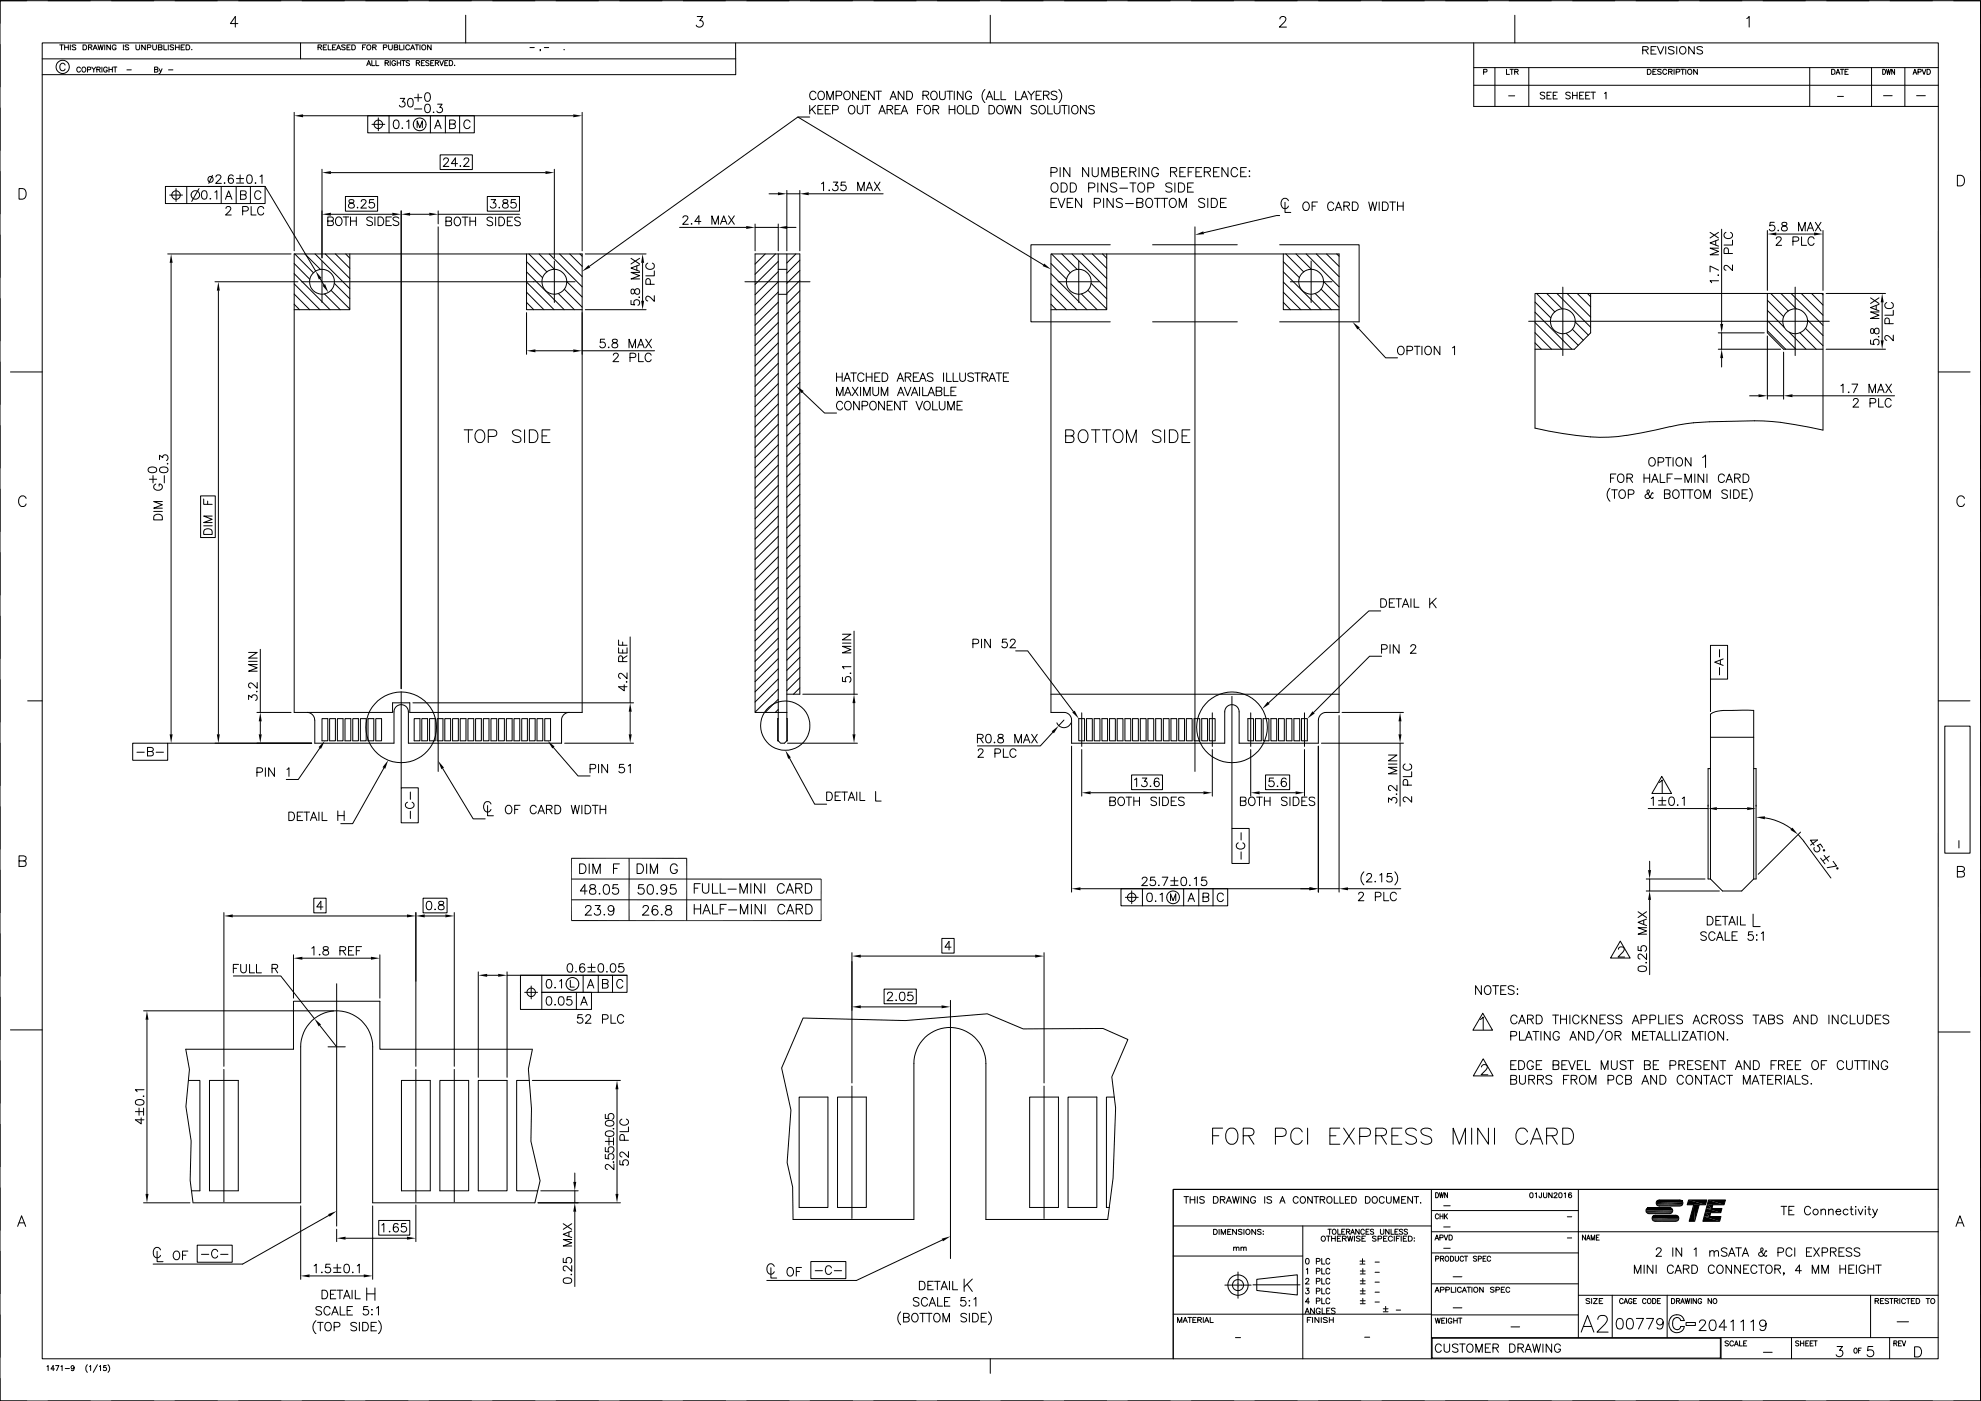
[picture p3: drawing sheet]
<svg xmlns="http://www.w3.org/2000/svg" width="594mm" height="420mm" viewBox="0 0 594 420" stroke-linecap="round" stroke-linejoin="round" font-family="sans-serif">
<g fill="none" stroke="#000" stroke-width=".3">
<path d="M0 .2h593.9v420h-593.9zM0 13.3v12.7M8 .2h-8v6.8M12.7 12.9h568.6l-.1 394.6h-568.5zM12.7 17.7h207.9M14.4 .2h12.7M17.9 13.5h1.1M18.5 13.5v1.4M19.4 14.2h1.1M19.4 13.5v1.4M19.5 19.5a.8 .8 0 0 0-.9-.5 .8 .8 0 0 0-.7 .8v.6a.81 .81 0 0 0 .7 .8 .81 .81 0 0 0 .9-.5M20.5 13.5v1.4"/>
<path d="M21.1 13.5v1.4M22.7 13.7l-.9-.2-.1 .5 .9 .3 .1 .4-.3 .2-.8-.2M24.9 13.5h.5a.77 .77 0 0 1 .6 .7 .77 .77 0 0 1-.6 .7h-.5zM26.5 14.2l1-.1 .1-.4-.1-.2h-1v1.4M27.1 14.2l.5 .7M27.9 14.9l.6-1.4 .7 1.4M28.2 14.4h.7M29.4 13.5l.4 1.4 .4-1.4 .4 1.4 .3-1.4M31.4 13.5v1.4M33.1 13.5v1.4l-1.1-1.4v1.4M33.4 .2h12.7M34.8 13.8a.6 .6 0 0 0-.7-.3 .6 .6 0 0 0-.4 .5v.4a.57 .57 0 0 0 .5 .6 .57 .57 0 0 0 .6-.6h-.4"/>
<path d="M37 13.5v1.4M38.6 13.7l-.4-.2-.7 .2 .1 .3 .9 .4-.1 .5-.9-.2M40.8 13.5v1l.4 .4 .6-.2 .1-1.2M43.6 13.5v1.4l-1.1-1.4v1.4M44.2 14.2h.9l.1-.6-1-.1v1.4M45.8 13.5v1l.5 .4 .5-.2 .1-1.2M47.5 14.2l.9-.1 .2-.4-.2-.2h-.9v1.4l1-.1 .1-.4-.4-.2M49.1 13.5v1.4h1M50.5 13.5v1.4M52.1 13.7l-1-.2v.5l.8 .3 .2 .4-.4 .2-.7-.2M52.5 .2h12.7M52.6 14.2h1.1"/>
<path d="M52.6 13.5v1.4M53.7 13.5v1.4M54.3 14.2h.6M55.3 13.5h-1v1.4h1M55.8 13.5h.5a.77 .77 0 0 1 .6 .7 .77 .77 0 0 1-.6 .7h-.5zM57.5 14.8h.1M71.3 7.1h-2.2l1.5-2.1v3.1M71.5 .2h12.7M90.1 12.9v4.8M90.6 .2h12.7M95.4 14.2l.9-.1 .1-.4-.1-.2h-.9v1.4M95.9 14.2l.5 .7"/>
<path d="M96.9 14.2h.7M98 13.5h-1.1v1.4h1.1M98.4 13.5v1.4h.9M99.7 14.2h.6M100.7 13.5h-1v1.4h1M100.9 14.9l.6-1.4 .7 1.4M101.1 14.4h.8M103.5 13.7l-.4-.2-.7 .2 .1 .3 .9 .3v.6l-1-.2M104.1 14.2h.5M105 13.5h-.9v1.4h.9M105.5 13.5h.5a.78 .78 0 0 1 .6 .7 .78 .78 0 0 1-.6 .7h-.5zM108.7 14.2h.6"/>
<path d="M109.6 .2h12.7M109.7 13.5h-1v1.4M110 19.7l.6-1.5 .6 1.5M110.2 19.2h.8M111.5 18.2v1.5h.9M111.8 14.2l.8-.1 .2-.4-.2-.2h-.8v1.4M112.3 14.2l.5 .7M112.7 18.2v1.5h.9M115 14.2h.9l.1-.5-.1-.2h-.9v1.4M115.5 18.9l1-.1v-.5l-1-.1v1.5M116 18.9l.5 .8M116.5 13.5v1l.5 .4 .6-.2v-1.2"/>
<path d="M117 18.2v1.5M118.2 14.2l1-.1v-.6h-1v1.4h1l.1-.5-.4-.2M118.6 18.5a.69 .69 0 0 0-.9-.1 .69 .69 0 0 0-.2 .9 .69 .69 0 0 0 .9 .3l.2-.5h-.4M119.1 18.2v1.5M119.1 18.9h1M119.8 13.5v1.4h.9M120.1 18.2v1.5M120.5 18.2h1M121 18.2v1.5M121.1 13.5v1.4M122.8 13.8a.6 .6 0 0 0-.6-.3 .6 .6 0 0 0-.5 .5v.4a.6 .6 0 0 0 .5 .5 .6 .6 0 0 0 .6-.3M122.8 18.4l-.4-.2-.6 .2 .1 .4 .9 .4v.3l-.4 .2-.6-.2"/>
<path d="M123.1 14.9l.6-1.4 .6 1.4M123.4 14.4h.7M124.5 13.5h1.1M124.8 18.9l1-.1v-.5l-1-.1v1.5M125 13.5v1.4M125.3 18.9l.6 .8M125.9 13.5v1.4M126.4 18.9h.5M127.3 18.2h-.9v1.5h.9M128.7 18.4l-.4-.2-.6 .2 .1 .4 .8 .3 .1 .4-.4 .2-.6-.2M128.7 .2h12.7M129.2 18.9h.6"/>
<path d="M129.3 13.5v1.4l-1.1-1.4v1.4M130.1 18.2h-.9v1.5h.9M130.6 18.9l.9-.1v-.5l-.9-.1v1.5M131.1 18.9l.5 .8M131.9 18.2l.5 1.5 .6-1.5M133.4 18.9h.5M134.3 18.2h-.9v1.5h.9M134.7 18.2h.6a.82 .82 0 0 1 .5 .7 .82 .82 0 0 1-.5 .8h-.6zM136.4 19.5v.2zM139.7 4.6v8.3M147.7 .2h12.7M158.9 14.3h1.3"/>
<path d="M162.1 14.9h-.2h.2l-.2 .3M163.2 14.3h1.3M166.8 .2h12.7M169.2 14.8h.1M185.8 .2h12.7M204.9 .2h12.7M209.1 5h1.6l-.9 1.2a1.02 1.02 0 0 1 1.1 1.2 1.02 1.02 0 0 1-1.4 .7l-.7-.6M220.6 12.9v9.5h-207.9M223.9 .2h12.7M243 .2h12.7M262 .2h12.7M281.1 .2h12.7"/>
<path d="M297 4.6v8.3M300.1 .2h12.7M319.2 .2h12.7M338.2 .2h12.7M357.3 .2h12.7M376.3 .2h12.7M383.8 5.7l.2-.5 .4-.2 .9 .1a.74 .74 0 0 1 .2 1.1l-1.8 1.9h2.1M395.4 .2h12.7M414.4 .2h12.7M433.5 .2h12.7M442 12.9v19h139.3M452.5 .2h12.7"/>
<path d="M454.3 4.6v8.3M471.6 .2h12.7M490.6 .2h12.7M492.6 15l1.4-.1 .3-.5-.3-.3-1.4-.1v2.2M493.4 15l.9 1.2M495.1 15h1M496.7 14h-1.6v2.2h1.6M497 14l1 2.2 .9-2.2M499.5 14v2.2M502 14.3l-.6-.3-1.1 .3 .3 .5 1.2 .4 .2 .7a1.16 1.16 0 0 1-1.7 0M502.8 14v2.2M503.9 14.3a1.03 1.03 0 0 1 1.4 .1 1.03 1.03 0 0 1 0 1.4 1.03 1.03 0 0 1-1.4 .1l-.2-.5z"/>
<path d="M508.1 14v2.2l-1.7-2.2v2.2M509.7 .2h12.7M510.6 14.3l-.6-.3-1.1 .3 .2 .5 1.2 .4 .3 .7a1.16 1.16 0 0 1-1.7 0M523.8 5.5l.8-.5v3.1M528.7 .2h12.7M547.8 .2h12.7M566.8 .2h12.7M585.9 .2h8v6.8M593.9 13.3v12.7M0 32.4v12.7M24.1 20.4a.57 .57 0 0 0-.6-.3 .57 .57 0 0 0-.5 .6v.3a.56 .56 0 0 0 .5 .6 .56 .56 0 0 0 .6-.3M24.8 20.2a.69 .69 0 0 1 1 .7 .69 .69 0 0 1-1.1 .5l-.1-.7z"/>
<path d="M26.2 20.9l.9-.1 .1-.6-1-.1v1.5M27.5 20.1l.6 .7v.8M28.7 20.1l-.6 .7M29 20.8l.9-.1 .1-.5-1-.1v1.5M29.5 20.8l.6 .8M30.6 20.1v1.5M32.2 20.4a.57 .57 0 0 0-.7-.3 .57 .57 0 0 0-.4 .6v.3a.55 .55 0 0 0 .5 .6 .55 .55 0 0 0 .6-.6h-.4M32.7 20.1v1.5M32.7 20.8h1M33.7 20.1v1.5M34 20.1h1.1M34.5 20.1v1.5"/>
<path d="M38.1 21h1.3M46.4 20.8l.8-.1 .1-.5-.9-.1v1.5l.9-.1 .1-.4-.4-.3M47.7 20.6l.5 1 .4-1M48.2 21.6l-.5 .5M50.5 21h1.4M88.2 33.7v41.5M90.9 34.7h81M110.3 34.7h31.9v5.1h-31.9zM111.5 37.3h3.9M113.5 35.3v3.9M116.7 34.7v5.1M118.3 36.1a.83 .83 0 0 1 1.2 .4 1.2 1.2 0 0 1 .2 1.4 1.2 1.2 0 0 1-1.4 .5 1.93 1.93 0 0 1 0-2.3z"/>
<path d="M120 29.5h1.4l-.8 1a.86 .86 0 0 1 .8 1.2 .86 .86 0 0 1-1.4 .3l-.2-.4M120.5 38.4h.3zM122 36.5l.6-.5v2.6M122.6 29.6a.83 .83 0 0 1 1.2 .4l.1 .6a1.08 1.08 0 0 1-1 1.5 1.64 1.64 0 0 1-.3-2.5zM124.3 29.3h2.2M124.3 32.7h2.2M125.1 38.3v-2.1l.8 2.1 .8-2.1v2.1M125.4 28.2v2.2M127.7 27.9a.83 .83 0 0 1 1.2 .4 1.21 1.21 0 0 1 .2 1.4 1.21 1.21 0 0 1-1.4 .6 1.93 1.93 0 0 1 0-2.4zM127.7 31.4a.85 .85 0 0 1 1.2 .3 1.27 1.27 0 0 1-.8 2.1 1.61 1.61 0 0 1-.4-2.4zM129.1 34.7v5.1M129.9 33.7h.2z"/>
<path d="M130.3 38.6l1-2.6 1 2.6M130.7 37.7h1.2M131.2 31.2h1.4l-.7 1a.85 .85 0 0 1 .6 1.4 .85 .85 0 0 1-1.5-.3M133.6 34.7v5.1M134.8 37.2l1.5-.1 .3-.4-.2-.5-.5-.2h-1.1v2.6h1.1a.68 .68 0 0 0 .7-.5 .68 .68 0 0 0-.3-.8l-.4-.1M137.8 34.7v5.1M141 36.6a.96 .96 0 0 0-1.1-.6 .96 .96 0 0 0-.8 1 1.14 1.14 0 0 0 .3 1.2 1.14 1.14 0 0 0 1.2 .2l.4-.4M174.6 33.7v41.5M239.3 35.1l73.6 44.3M242.8 35.1h-3.5l-62.6 44.8M242.8 31.6v2.6M243.5 32.7l1.1 1.5"/>
<path d="M244.6 31.6l-1.8 1.7M244.7 27.9a1.05 1.05 0 0 0-1.5-.4 1.05 1.05 0 0 0-.4 1.4 .96 .96 0 0 0 .8 1 .96 .96 0 0 0 1.1-.6M245.3 32.9h1M245.7 27.5a1.27 1.27 0 0 1 1.6 .8 1.27 1.27 0 0 1-.8 1.6 1.33 1.33 0 0 1-1.3-.9 1.33 1.33 0 0 1 .5-1.5zM246.8 31.6h-1.5v2.6h1.5M247.5 32.9h1M247.9 29.9v-2.6l1 2.6 1-2.6v2.6M249 31.6h-1.5v2.6h1.5M249.7 32.9h1.4l.3-.4a.68 .68 0 0 0-.6-.9h-1.1v2.6M250.7 28.7h1.1a.68 .68 0 0 0 .7-.7 .68 .68 0 0 0-.7-.7h-1.1v2.6M253.5 27.5a1.22 1.22 0 0 1 1.5 .5 1.22 1.22 0 0 1-.3 1.5 1.16 1.16 0 0 1-1.6-.1 1.16 1.16 0 0 1 .2-1.7zM254.7 32a1.06 1.06 0 0 1 1.3-.1 1.06 1.06 0 0 1 .4 1.3 .97 .97 0 0 1-1 1 .97 .97 0 0 1-1-1z"/>
<path d="M257.1 31.6v1.8a.86 .86 0 0 0 .8 .8 .86 .86 0 0 0 .9-.8v-1.8M257.4 27.3v2.6l-1.7-2.6v2.6M258.2 28.6h1M259.2 31.6h1.8M259.8 27.3h-1.6v2.6h1.6M260.1 31.6v2.6M262.2 27.3v2.6l-1.8-2.6v2.6M262.6 27.3h1.7M263.5 27.3v2.6M263.6 34.2l.9-2.6 1 2.6M263.9 33.3h1.2M266 32.9l1.5-.2 .2-.6-.6-.5h-1.1v2.6"/>
<path d="M266.9 32.9l.8 1.3M266.9 29.9l1-2.6 1 2.6M267.3 29h1.2M268.4 32.9h1M270 31.6h-1.6v2.6h1.6M270.3 34.2l.9-2.6 1 2.6M270.6 33.3h1.3M271.1 27.3v2.6l-1.7-2.6v2.6M271.9 27.3h.9a1.34 1.34 0 0 1 .9 1.3 1.34 1.34 0 0 1-.9 1.3h-.9zM275.2 32.9h.9M276.7 31.6h-1.5v2.6M276.8 28.6l1.5-.2 .2-.6-.6-.5h-1.1v2.6"/>
<path d="M277.4 32a1.06 1.06 0 0 1 1.3-.2 1.06 1.06 0 0 1 .4 1.4 .97 .97 0 0 1-1 1 .97 .97 0 0 1-1-1zM277.6 28.6l.9 1.3M279.6 27.5a1.27 1.27 0 0 1 1.5 .8 1.27 1.27 0 0 1-.8 1.6 1.33 1.33 0 0 1-1.2-.9 1.33 1.33 0 0 1 .5-1.5zM279.8 32.9l1.5-.2 .2-.6-.6-.5h-1.1v2.6M280.6 32.9l.9 1.3M281.8 27.3v1.9a.86 .86 0 0 0 .8 .7 .86 .86 0 0 0 .9-.7v-1.9M283.9 27.3h1.8M284.6 32.9h1.7M284.6 31.6v2.6M284.8 27.3v2.6M286.2 27.3v2.6M286.3 31.6v2.6"/>
<path d="M287.3 32a1.06 1.06 0 0 1 1.4-.2 1.06 1.06 0 0 1 .3 1.4 .97 .97 0 0 1-1 1 .97 .97 0 0 1-.9-1zM288.8 27.3v2.6l-1.7-2.6v2.6M289.7 31.6v2.6h1.5M291.3 27.9a.94 .94 0 0 0-1-.6 .94 .94 0 0 0-.8 1 1.05 1.05 0 0 0 .3 1.4 1.05 1.05 0 0 0 1.4-.2l.1-.6h-.6M291.7 31.6h.9a1.36 1.36 0 0 1 .8 1.3 1.36 1.36 0 0 1-.8 1.3h-.9zM295.4 26.8a2.69 2.69 0 0 0 0 4M295.7 29.9l1-2.6 1 2.6M296.1 29h1.2M296.6 31.6h.8a1.36 1.36 0 0 1 .9 1.3 1.36 1.36 0 0 1-.9 1.3h-.8zM298.2 27.3v2.6h1.5M299.1 32a1.08 1.08 0 0 1 1.4-.2 1.08 1.08 0 0 1 .4 1.4 1.06 1.06 0 0 1-1.4 .9 1.06 1.06 0 0 1-.6-1.5zM300.2 27.3v2.6h1.4"/>
<path d="M301.3 31.6l.6 2.6 .7-2.6 .5 2.6 .6-2.6M304.6 27.3v2.6h1.4M306.1 31.6v2.6l-1.8-2.6v2.6M306.2 29.9l1-2.6 .9 2.6M306.5 29h1.3M308.3 27.3l.9 1.3v1.3M310.2 27.3l-1 1.3M310.7 28.6h1M310.9 32a.97 .97 0 0 0-1.7 .2l.5 .5 1 .4 .2 .7a1.16 1.16 0 0 1-1.7 0M311.7 32a1.08 1.08 0 0 1 1.4-.2 1.08 1.08 0 0 1 .4 1.4 .97 .97 0 0 1-1 1 .97 .97 0 0 1-1-1zM312.3 27.3h-1.6v2.6h1.6M312.9 28.6l1.5-.2 .2-.6-.6-.5h-1.1v2.6"/>
<path d="M313.8 28.6l.8 1.3M314.2 31.6v2.6h1.4M316.1 31.6v1.8a.88 .88 0 0 0 .9 .8 .88 .88 0 0 0 .9-.8v-1.8M316.9 27.7a.99 .99 0 0 0-1.7 .2l.3 .4 1.3 .6 .1 .6a1.22 1.22 0 0 1-1.7 0M317.5 26.8a2.69 2.69 0 0 1 0 4M318.3 31.6h1.7M319.2 31.6v2.6M320.5 31.6v2.6M321.6 32a1.06 1.06 0 0 1 1.4-.2 1.06 1.06 0 0 1 .3 1.4 .97 .97 0 0 1-1 1 .97 .97 0 0 1-.9-1zM325.8 31.6v2.6l-1.8-2.6v2.6M328.2 32a.97 .97 0 0 0-1.7 .2l.2 .4 1.2 .5 .3 .7a1.16 1.16 0 0 1-1.7 0M442 25.6h139.3"/>
<path d="M442 20.3h139.3M444.9 21.6l.9-.1 .1-.6-1-.1v1.5M448.3 20.3v11.6M451.8 20.8v1.5h.9M452.4 28.7h1.8M452.8 20.8h1.1M453.3 20.8v1.5M454.2 21.5l1-.1v-.6h-1v1.5M454.8 21.5l.5 .8M458.5 20.3v11.6M463.3 27.9l-.5-.3-.9 .3 .1 .4 1.2 .6 .1 .5a.88 .88 0 0 1-1.4 0M463.9 28.6h.8"/>
<path d="M465.2 27.6h-1.3v2.1h1.3M465.8 28.6h.8M467 27.6h-1.2v2.1h1.2M470.9 27.9l-.5-.3-.8 .3 .1 .5 1 .4 .2 .3a.75 .75 0 0 1-.6 .6 .75 .75 0 0 1-.7-.3M471.6 28.6h1.3M471.6 27.6v2.1M472.9 27.6v2.1M473.7 28.6h.8M475 27.6h-1.3v2.1h1.3M475.5 28.6h.8M476.8 27.6h-1.3v2.1h1.3M477.1 27.6h1.4"/>
<path d="M477.8 27.6v2.1M481.2 28l.4-.4v2.1M494 20.8h.6a.79 .79 0 0 1 .6 .7 .79 .79 0 0 1-.6 .8h-.6zM495.7 21.5h.6M496.7 20.8h-1v1.5h1M498.2 21l-.4-.2-.7 .2 .1 .3 1 .5v.3l-.4 .2-.7-.2M499.8 21.1a.62 .62 0 0 0-.6-.3 .62 .62 0 0 0-.6 .5 .68 .68 0 0 0 .3 .9 .68 .68 0 0 0 .8-.1l.1-.2M500.4 21.5h.7l.4-.4-.2-.3h-.9v1.5M500.9 21.5l.6 .8M502 20.8v1.5M502.7 21.6l.9-.1 .1-.6-1-.1v1.5M504.1 20.8h1.1"/>
<path d="M504.6 20.8v1.5M505.5 20.8v1.5M509 20.8v1.5l-1.1-1.5v1.5M542.7 20.3v11.6M549.3 20.8h.5a.81 .81 0 0 1 .5 .7 .81 .81 0 0 1-.5 .8h-.5zM550.6 22.3l.6-1.5 .6 1.5M550.8 21.8h.8M551.1 28.9h1.7M551.9 20.8h1.1M552.4 20.8v1.5M553.3 21.5h.6M554.3 20.8h-1v1.5h1"/>
<path d="M561.3 20.3v11.6M564.6 20.8a.77 .77 0 0 1 .9 .7 .77 .77 0 0 1-.9 .8zM564.9 28.7h2.5M565.7 20.8l.3 1.5 .3-1.5 .3 1.5 .4-1.5M568.2 20.8v1.5l-.9-1.5v1.5M571.2 20.3v11.6M573.7 22.3l.6-1.5 .5 1.5M573.9 21.8h.7M574.8 28.7h2.6M575.2 21.6l.8-.1v-.7h-.8v1.5M576.4 20.8l.6 1.5 .6-1.5M577.9 20.8h.5a.81 .81 0 0 1 .5 .7 .81 .81 0 0 1-.5 .8h-.5z"/>
<path d="M593.9 32.4v12.7M0 51.4v12.7M5.7 56.6h1.1a1.69 1.69 0 0 1 1.1 1.5 1.69 1.69 0 0 1-1.1 1.6h-1.1zM49.6 55.9h29.9v5.1h-29.9zM50.9 58.5h3.8M52.8 56.6v3.8M56 55.9v5.1M59.7 56.6l-2.2 3.8M60.8 57.3a.8 .8 0 0 1 1.2 .4 1.28 1.28 0 0 1-.9 2 1.61 1.61 0 0 1-.3-2.4zM62.4 55.9h17.1l15.2 25.4M62.9 59.6h.3zM63.7 52.6l-1.1 2.4"/>
<path d="M64.4 57.7l.6-.5v2.5M64.8 53l.5-.5h.5l.5 .4-.4 .9-1.2 1.2h1.7M66.3 55.9v5.1M67.2 54.9h.3zM67.6 59.8l1-2.6 1 2.6M68 58.9h1.2M69.9 52.8a.74 .74 0 0 0-.7-.4 .74 .74 0 0 0-.6 .5 1.49 1.49 0 0 0 .6 2.1 .79 .79 0 0 0 .8-.7 .79 .79 0 0 0-.7-.9 .79 .79 0 0 0-.8 .7M70.8 55.9v5.1M70.9 53.6h2.2M70.9 54.9h2.2M72 52.5v2.2M72.1 58.4l1.5-.1 .2-.3-.1-.6-1.6-.2v2.6h1.1a.68 .68 0 0 0 .7-.7 .68 .68 0 0 0-.7-.7"/>
<path d="M74.3 52.6a.84 .84 0 0 1 1.2 .3 1.28 1.28 0 0 1-.8 2.1 1.37 1.37 0 0 1-.6-2.1zM75.1 55.9v5.1M76.5 54.9h.3zM78 52.9l.6-.4v2.5M78.2 57.8a1.05 1.05 0 0 0-1.4-.5 1.05 1.05 0 0 0-.4 1.5 .96 .96 0 0 0 .7 1 .96 .96 0 0 0 1.1-.6M96.6 50.8v26.5M99.2 51.8h64.4M103.6 58.9h9.6v4.4h-9.6zM104.8 60a.51 .51 0 0 0 .2 .8 .93 .93 0 0 1 1 .3 .93 .93 0 0 1 .1 1l-.5 .3a.85 .85 0 0 1-1.1-.5 1.26 1.26 0 0 1 1.5-1.2l.1-.5a1.02 1.02 0 0 0-1.3-.2zM112.1 59.9h-1.2l-.2 1.1a.92 .92 0 0 1 1.4-.1 .92 .92 0 0 1-.1 1.4 .92 .92 0 0 1-1.4-.4M132 46.4h9.6v4.4h-9.6zM133.1 48l.4-.6 .9 .2a.81 .81 0 0 1-.2 1.1l-1.3 1.2h1.7"/>
<path d="M137.2 49.1h-1.9l1.3-1.7v2.5M137.9 49.8h.3zM139.1 48l.5-.6 .9 .2a.81 .81 0 0 1-.2 1.1l-1.3 1.2h1.7M146.1 58.9h9.7v4.4h-9.7zM147.3 59.9h1.3l-.7 .9a.86 .86 0 0 1 .8 1.2 .86 .86 0 0 1-1.4 .3l-.3-.4M151 60a.52 .52 0 0 0 .2 .8 .93 .93 0 0 1 1 .3 .93 .93 0 0 1 .1 1l-1 .3a.72 .72 0 0 1-.6-.8 .72 .72 0 0 1 .7-.6l.5-.2a.52 .52 0 0 0 .2-.8zM154.6 59.9h-1.2l-.2 1.1a.91 .91 0 0 1 1.4-.1 .91 .91 0 0 1-.1 1.3 .91 .91 0 0 1-1.3-.3M166.2 50.8v26.5M230.6 58.1h2.7M236 57.1v18.1M236 58.1h3.9M239.9 57.1v18.1"/>
<path d="M242.5 58.1h22.3M246.3 55.1l.7-.5v2.6M248.7 56.9v.3zM249.9 54.6h1.3l-.7 1a.86 .86 0 0 1 .8 .8 .86 .86 0 0 1-.7 .9 .86 .86 0 0 1-1-.6M253.5 54.6h-1.2l-.1 1.1a.9 .9 0 0 1 1.4 0 .9 .9 0 0 1-.2 1.3 .9 .9 0 0 1-1.3-.3M257.2 57.2v-2.6l1 2.6 1-2.6v2.6M259.8 57.2l.9-2.6 1 2.6M260.1 56.3h1.3M262.2 54.6l1.7 2.6M263.9 54.6l-1.7 2.6M315.2 51.7h1.2a.72 .72 0 0 0 .7-.7 .72 .72 0 0 0-.7-.8h-1.2v2.8M315.4 55.2a1.15 1.15 0 0 1 1.5-.1 1.15 1.15 0 0 1 .4 1.5 1.06 1.06 0 0 1-1.1 1 1.06 1.06 0 0 1-1-1z"/>
<path d="M316.9 59.5h-1.7v2.7h1.7M317.3 59.5l1 2.7 1.1-2.7M317.9 50.2v2.8M318.2 54.9h.9a1.46 1.46 0 0 1 1 1.3 1.46 1.46 0 0 1-1 1.4h-.9zM320.8 50.2v2.8l-1.8-2.8v2.8M321 54.9h.9a1.46 1.46 0 0 1 .9 1.3 1.46 1.46 0 0 1-.9 1.4h-.9zM321.7 59.5h-1.7v2.7h1.7M324.4 59.5v2.7l-1.9-2.7v2.7M326.5 50.2v2.8l-1.8-2.8v2.8M326.5 56.3h1.2a.72 .72 0 0 0 .6-.4 .72 .72 0 0 0-.1-.8l-.5-.2h-1.2v2.7M327.5 50.2v2a.92 .92 0 0 0 .9 .8 .92 .92 0 0 0 1-.8v-2M329.2 54.9v2.7"/>
<path d="M330.4 53v-2.8l1.1 2.8 1-2.8v2.8M331 59.5v2.7M332.1 54.9v2.7l-1.8-2.7v2.7M333.6 51.6l1.6-.2 .2-.3-.2-.7-1.6-.2v2.8h1.2a.72 .72 0 0 0 .6-.7 .72 .72 0 0 0-.6-.7M333.8 59.5v2.7l-1.8-2.7v2.7M334.9 55.2a1.08 1.08 0 0 0-1.9 .3l.3 .4 1 .4a.72 .72 0 0 1 .6 .9 1.27 1.27 0 0 1-1.9 0M335.8 56.4h2.4M336.3 51.6h1.1M336.6 59.9a1.03 1.03 0 0 0-1.8 .2l.2 .4 1.3 .5a.65 .65 0 0 1 0 1.1 1.2 1.2 0 0 1-1.5-.3M338 50.2h-1.7v2.8h1.7M338.8 51.6l1.6-.2 .3-.3-.2-.6-.5-.3h-1.2v2.8M338.8 54.9h1.9"/>
<path d="M339.8 51.6l.9 1.4M339.8 54.9v2.7M341.5 55.2a1.13 1.13 0 0 1 1.5-.1 1.13 1.13 0 0 1 .3 1.5 1.04 1.04 0 0 1-1.1 1.1 1.04 1.04 0 0 1-1-1.1zM341.6 50.2v2.8M344.1 59.6a1.31 1.31 0 0 1 1.5 .6 1.31 1.31 0 0 1-.2 1.6l-.3 .3a1.33 1.33 0 0 1-1.5-.6 1.33 1.33 0 0 1 .2-1.6zM344.2 56.3l1.6-.1 .2-.4-.1-.7-.5-.2h-1.2v2.7M344.5 50.2v2.8l-1.9-2.8v2.8M346.2 59.5h1.8M347.1 59.5v2.7M347.4 50.9a1.02 1.02 0 0 0-1.2-.7 1.02 1.02 0 0 0-.8 1.1v.7a1 1 0 0 0 1 1 1 1 0 0 0 1-1h-.7M348.3 59.5h1.8M349.2 59.5v2.7"/>
<path d="M350.9 59.9a1.04 1.04 0 0 1 1.2-.4 1.04 1.04 0 0 1 .7 1 1.23 1.23 0 0 1-.3 1.3 1.23 1.23 0 0 1-1.3 .3 1.71 1.71 0 0 1-.3-2.2zM351 51.6l1.6-.2 .3-.6-.3-.4-.4-.2h-1.2v2.8M351.5 55.2a1.07 1.07 0 0 0-1.9 .3l.2 .4 1.1 .4a.72 .72 0 0 1 .6 .9 1.27 1.27 0 0 1-1.9 0M352 51.6l.9 1.4M352.3 54.9v2.7M353.4 54.9h.9a1.46 1.46 0 0 1 1 1.3 1.46 1.46 0 0 1-1 1.4h-.9zM353.8 51.6h1M355.5 50.2h-1.7v2.8h1.7M356.1 56.2h1.1M356.3 51.6h1M357.9 54.9h-1.8v2.7h1.8M358 50.2h-1.7v2.8"/>
<path d="M358.6 51.6h1.1M360.4 50.2h-1.8v2.8h1.8M361.1 51.6l1.7-.2 .2-.6-.2-.4-.5-.2h-1.2v2.8M361.3 59.9a1.04 1.04 0 0 0-1.8 .2l.2 .4 1.3 .5a.65 .65 0 0 1 0 1.1 1.24 1.24 0 0 1-1.5-.3M362.1 51.6l.9 1.4M362.2 59.5v2.7M363.3 59.5h.9a1.48 1.48 0 0 1 .9 1.4 1.48 1.48 0 0 1-.9 1.3h-.9zM363.9 51.6h1.1M365.6 50.2h-1.7v2.8h1.7M367.7 59.5h-1.7v2.7h1.7M368.3 50.2v2.8l-1.9-2.8v2.8M371.1 50.9a.94 .94 0 0 0-1.4-.5 1.46 1.46 0 0 0-.5 1.6 1.46 1.46 0 0 0 1.3 1l.6-.6"/>
<path d="M372.1 51.6h1M373.8 50.2h-1.7v2.8h1.7M374.7 51.2v.2zM374.7 52.7v.3zM587 52.6h1.1a1.7 1.7 0 0 1 1 1.6 1.7 1.7 0 0 1-1 1.6h-1.1zM593.9 51.4v12.7M0 70.5v12.7M50.3 76.2h37M51.3 78.8v141.4M67.8 62.5l.4-.6h.5l.5 .5-.3 .9-1.3 1.2h1.7M72.8 63.3h1.1a.68 .68 0 0 0 .6-.7 .68 .68 0 0 0-.6-.7h-1.1v2.6M75.3 61.9v2.6h1.5"/>
<path d="M79.1 62.5a.94 .94 0 0 0-1.1-.6 .94 .94 0 0 0-.7 1 1.08 1.08 0 0 0 .3 1.4 1.08 1.08 0 0 0 1.4-.2l.1-.2M88.2 79l4.7 4.7M88.2 76.2h86.4v137.5h-51.7v-2.9h-5.2v2.9h-29.5zM88.4 76.2l5.6 5.6M91.4 76.2l4.7 4.6M94.5 76.2l10.4 10.4M96.6 78.3v12.4M97.5 76.2l7.4 7.3M98.3 66.3l1.5-.1 .2-.4-.2-.6-1.5-.1v2.5h1.1a.68 .68 0 0 0 .6-.6 .68 .68 0 0 0-.6-.7M99.2 64.3h18.4M100.6 76.2l4.3 4.3M101.1 65.2a1.23 1.23 0 0 1 1.5 .5 1.23 1.23 0 0 1-.3 1.6 .93 .93 0 0 1-1.1 .3 .93 .93 0 0 1-.6-.9l.1-1z"/>
<path d="M102.9 65.1h1.7M103.7 76.2l1.2 1.2M103.8 65.1v2.5M104.9 76.2v16.7h-16.7M105.1 65.1v2.5M105.1 66.3h1.7M106.8 65.1v2.5M107.1 62.3h.2zM108.3 60.5l.1-.4 .4-.2 .8 .2a.77 .77 0 0 1-.2 1.1l-1.2 1.2h1.7M111.7 65.4a.98 .98 0 0 0-.9-.4 .98 .98 0 0 0-.8 .7l.2 .3 1.3 .5 .2 .8a1.13 1.13 0 0 1-1.7 0M112.4 65.1v2.5M113.4 65.1h.8a1.39 1.39 0 0 1 .9 1.3 1.39 1.39 0 0 1-.9 1.2h-.8z"/>
<path d="M115.8 66.3h1M117.4 65.1h-1.6v2.5h1.6M119.6 65.4a.98 .98 0 0 0-1-.4 .98 .98 0 0 0-.7 .7l.2 .3 1.2 .5 .3 .8a1.13 1.13 0 0 1-1.7 0M120.3 63.2v143.3M123 64.3h5.7M131.4 63.2v3.9M131.4 68v163.4M131.4 64.3h24.4M133.7 66.3l1.5-.1 .2-.4-.1-.4-.5-.3h-1.1v2.6h1.1l.5-.3v-.8l-.5-.3M136.7 65.2a1.23 1.23 0 0 1 1.4 .6 1.23 1.23 0 0 1-.2 1.5l-.3 .3a1.22 1.22 0 0 1-1.4-.6 1.22 1.22 0 0 1 .2-1.5zM138.6 65.1h1.7M139.5 65.1v2.6"/>
<path d="M140.9 65.1v2.6M140.9 66.3h1.7M142.6 65.1v2.6M147.7 65.5a.94 .94 0 0 0-.9-.4 .94 .94 0 0 0-.8 .6l.3 .4 1.2 .5a.63 .63 0 0 1 0 1 1.15 1.15 0 0 1-1.5-.3M148.6 65.1v2.6M149.6 62.3h.3zM149.6 65.1h.9a1.39 1.39 0 0 1 .8 1.3 1.39 1.39 0 0 1-.8 1.3h-.9zM152.1 66.3h1M153.7 65.1h-1.6v2.6h1.6M156 65.5a.94 .94 0 0 0-.9-.4 .94 .94 0 0 0-.8 .6l.5 .5 1 .4 .2 .7a1.08 1.08 0 0 1-1.7 0M157.9 76.2v16.7h16.7M157.9 78.5l4.8 4.8"/>
<path d="M158.6 76.2l5.4 5.3M161.7 76.2l4.6 4.6M164.7 76.2l9.9 9.8M166.2 78.3v12.4M167.8 76.2l6.8 6.8M170.9 76.2l3.7 3.7M173.9 76.2l.7 .6M175.5 76.2h18.3M189.2 77.5l2.6 1.7M191 79.8v1.2M191.8 79.4l-2.6 1 2.6 1M191.8 77.5l-2.6 1.7"/>
<path d="M192.7 78.8v11.4M194.3 78.9a1.05 1.05 0 0 0-.5 1.4 1.05 1.05 0 0 0 1.4 .5 .96 .96 0 0 0 1-.8 .96 .96 0 0 0-.6-1.1M203.8 68.2h20M204.8 65.3l.1-.4 .4-.2 .9 .2a.77 .77 0 0 1-.3 1.1l-1.2 1.3h1.7M207.4 67v.3zM210.2 66.4h-1.8l1.2-1.7v2.6M213.5 67.3v-2.6l1 2.6 .9-2.6v2.6M216.1 67.3l.9-2.6 1 2.6M216.4 66.4h1.2M218.5 64.7l1.7 2.6M220.2 64.7l-1.7 2.6M226.4 67.2v8"/>
<path d="M226.4 68.2h7M229.5 76.2l-3.1 3M232.6 76.2l-6.2 6.1M233.4 78.4l-7 6.9M233.4 67.2v8M233.4 76.2v146M236 76.2v146M236.1 68.2h2.6M238.7 76.2l-2.7 2.7M239.9 78l-3.9 3.9M315.2 60.8h1M315.2 79l4.7 4.7"/>
<path d="M315.3 76.2l5.7 5.6M318.4 76.2l4.6 4.6M320 60.8h1.1M321.5 76.2l10.4 10.4M323.5 78.3v12.4M324.5 76.2l7.4 7.3M327.6 76.2l4.3 4.3M328.2 60.9h1.2a.74 .74 0 0 0 .6-.5 .74 .74 0 0 0-.2-.8l-1.6-.1v2.7M330.6 76.2l1.3 1.2M331.9 76.2v16.7h-16.7M333 73.4h-23.8v23.1h23.8M337.5 61h2.4"/>
<path d="M340.9 60.8l1.6-.2 .3-.4-.2-.5-.5-.2h-1.2v2.7h1.2l.5-.2 .2-.7-.3-.4-.4-.1M345.7 73.4h25.4M353.7 62.2v-2.7l1 2.7 1.1-2.7v2.7M358.4 68v163.4M366 60.8h1.1M383.8 64.6h-1l-21.8 5.2M383.8 73.4h23.8v23.1h-23.8M384.9 76.2v16.7h16.7M384.9 78.5l4.8 4.8M385.4 60.7v3h1.7M385.6 76.2l5.3 5.3M386.4 60.2a1.14 1.14 0 0 0-1.3-.7 1.14 1.14 0 0 0-.9 1.2v.7a1.13 1.13 0 0 0 .9 1.2 1.13 1.13 0 0 0 1.3-.8"/>
<path d="M388.7 76.2l4.6 4.6M390.9 61l.3-.3a1.22 1.22 0 0 1 1.4 .6 1.22 1.22 0 0 1-.2 1.5 1.16 1.16 0 0 1-1.6-.2 1.16 1.16 0 0 1 .1-1.6zM391.7 76.2l9.9 9.8M393.2 78.3v12.4M393.5 61.8h1M394.8 76.2l6.8 6.8M395.1 60.6h-1.6v2.5M397.8 76.2l3.8 3.7M400 61.2a.94 .94 0 0 0-1.1-.6 .94 .94 0 0 0-.8 1v.5a.94 .94 0 0 0 .8 1 .94 .94 0 0 0 1.1-.6M400.4 63.1l1-2.5 1 2.5M400.8 62.3h1.2M400.9 76.2l.7 .6"/>
<path d="M403 61.8l1.5-.1 .2-.7-.6-.4h-1.1v2.5M403.9 61.8l.8 1.3M405.6 60.6h.8a1.36 1.36 0 0 1 .9 1.2 1.36 1.36 0 0 1-.9 1.3h-.8zM410.5 60.6l.6 2.5 .6-2.5 .6 2.5 .6-2.5M413.6 60.6v2.5M414.6 60.6h.9a1.36 1.36 0 0 1 .8 1.2 1.36 1.36 0 0 1-.8 1.3h-.9zM416.8 60.6h1.7M417.6 60.6v2.5M419.1 61.8h1.7M419.1 60.6v2.5M420.8 60.6v2.5M512.8 69.7l2.6 1.7"/>
<path d="M514.5 72.3v1.1M515.4 74.4h-2.6l2.6 1-2.6 1h2.6M515.4 71.9l-2.6 1 2.6 .9M515.4 69.7l-2.6 1.7M516.3 68.7v28.5M517.6 69.7a1.05 1.05 0 0 0-.5 1.4 1.05 1.05 0 0 0 1.5 .4 .96 .96 0 0 0 1-.7 .96 .96 0 0 0-.6-1.1M518.3 76l-.2-1.5h-.9l-.2 1.5h2.6M519.6 79.5v1.7l-1.3-1.3-.8-.3-.5 .5v.5l.6 .4M519.6 72v1.5h-2.6M530 69.1v18M532.1 66.7h-1.2l-.2 1.1a.9 .9 0 0 1 1.4 0 .9 .9 0 0 1-.2 1.3 .9 .9 0 0 1-1.3-.4M532.7 71.6l.1-.4 .4-.2 .8 .2a.77 .77 0 0 1-.2 1.1l-1.2 1.3h1.7"/>
<path d="M532.7 70.2h11.3M533.3 69v.3zM534.5 66.8a.5 .5 0 0 0 .3 .8 .93 .93 0 0 1 1 .4 .93 .93 0 0 1-.1 1.1l-.4 .2a.82 .82 0 0 1-1.1-.6 1.33 1.33 0 0 1 1.5-1.2l.2-.4a.97 .97 0 0 0-1.4-.3zM537.7 72.3h1.1a.68 .68 0 0 0 .6-.3 .68 .68 0 0 0-.1-.8l-1.6-.2v2.6M539.4 69.3v-2.6l1 2.6 1-2.6v2.6M540.3 71v2.6h1.4M542 69.3l.9-2.6 1 2.6M542.3 68.4h1.2M544 71.6a.94 .94 0 0 0-1.1-.6 .94 .94 0 0 0-.7 1v.6a.94 .94 0 0 0 .7 1 .94 .94 0 0 0 1.1-.6M544.4 66.7l1.7 2.6M546.1 66.7l-1.7 2.6M546.7 69.1v18"/>
<path d="M593.9 70.5v12.7M0 89.5v12.7M64.5 84.5h24.9M65.5 87.2v133M88.2 91.2l1.6 1.7M88.2 88.2l4.7 4.7M88.2 85.1l7.7 7.8M88.2 82.1l10.8 10.8M90.3 84.5h82.2M96 83.6l1.1 1.8M97.3 88.2l4.7 4.7M99.3 87.1l5.6 5.6"/>
<path d="M100.3 85l4.6 4.6M157.9 81.5l11.3 11.4M157.9 90.7l2.2 2.2M157.9 87.6l5.2 5.3M157.9 84.6l8.3 8.3M157.9 93.8v12.5M167.5 88.1l4.8 4.8M169.2 86.7l5.4 5.4M170 84.5l4.6 4.6M175.5 92.9h18.3M189.2 90.1v1.2l1.1 .1a.9 .9 0 0 1 0-1.3 .9 .9 0 0 1 1.4 .2 .9 .9 0 0 1-.4 1.3M189.4 86.8a.9 .9 0 0 0 .2 1.3l.6-.3a.93 .93 0 0 1 .4-1 .93 .93 0 0 1 1.1 0l.1 .9a.75 .75 0 0 1-.8 .6 .75 .75 0 0 1-.7-.8l-.1-.5a.51 .51 0 0 0-.8-.2z"/>
<path d="M191.6 89.1h.2zM191.8 81.7h-2.6l2.6 1-2.6 1h2.6M195 85.3v-1.1a.68 .68 0 0 0-.6-.7 .68 .68 0 0 0-.7 .7v1.1h2.5M196.2 88.7v1.7l-1.2-1.2-.9-.4-.4 .5v.5l.6 .5M196.2 81.2v1.5h-2.5M223.4 84.5h19.5M233.4 81.4l-7 7M233.4 84.5l-7 6.9M233.4 87.6l-7 6.9M233.4 90.6l-7 6.9M233.4 93.7l-7 6.9M233.4 96.7l-7 6.9"/>
<path d="M233.4 99.8l-7 6.9M233.4 80.8h2.6M233.4 88.3h2.6M239.9 81.1l-3.9 3.9M239.9 84.2l-3.9 3.8M239.9 87.2l-3.9 3.9M239.9 90.3l-3.9 3.8M239.9 93.3l-3.9 3.9M239.9 96.4l-3.9 3.8M239.9 99.4l-3.9 3.9M315.2 91.2l1.6 1.7M315.2 88.2l4.6 4.7"/>
<path d="M315.2 85.1l7.7 7.8M315.2 82.1l10.8 10.8M317.3 84.5h12.5M324.3 88.2l4.7 4.7M326.3 87.1l5.6 5.6M327.2 85l4.7 4.6M345.7 96.5h25.4M384.9 81.5l11.3 11.4M384.9 90.7l2.1 2.2M384.9 87.6l5.2 5.3M384.9 84.6l8.2 8.3M387 84.5h12.5"/>
<path d="M394.4 88.1l4.8 4.8M396.2 86.7l5.4 5.4M397 84.5l4.6 4.6M407.4 98.5l8.1 8.8h3.6M458.4 96.4h90.2M460.3 93.6l11.1 11.1M460.3 99.8l5 4.9M460.3 96.7l8 8M460.3 90.6l4.8 4.7M460.8 88l5.5 5.5M463.8 88l4.7 4.6M466.9 88l10.1 10.1"/>
<path d="M468.7 86.1v20.5M469.7 100l3.6 3.5M469.9 88l7.1 7.1M471.6 98.8l3.2 3.2M472.4 96.6l3.9 3.9M473 88l4 4M476 88l1 1M477 88v11.8l-4.9 4.9h-11.8M515.3 82.4v.2zM515.3 99.8h13.8M515.4 84.2h-2.6l.5 .6M515.4 81l-2.6-1.2v1.7"/>
<path d="M516.3 99.8v4.9M530 96.1l8.6 8.6M530 99.2l5.5 5.5M530 93.1l5.1 5.1M530 90l4.9 5M530 88v11.8l4.9 4.9h11.8M531 88l5.3 5.3M534.1 88l4.6 4.6M536.6 99.7l5 5M537.1 88l9.6 9.6M538.4 86.1v20.5M539.8 99.8l4.9 4.9"/>
<path d="M540.2 88l6.5 6.5M541.4 98.5l5.3 5.2M542.1 96l4.6 4.6M543.3 88l3.4 3.5M546.3 88l.4 .4M547.6 88h17.8M561 89.3l2.5 1.7M561.1 98.7a.9 .9 0 0 0 .2 1.3l.5-.1 .3-.8a.72 .72 0 0 1 .6-.7 .72 .72 0 0 1 .8 .6l-.2 1a.94 .94 0 0 1-1-.1 .94 .94 0 0 1-.4-1 .51 .51 0 0 0-.8-.2zM562.7 91.7v1.2M563.5 93.6h-2.5l2.5 .9-2.5 1h2.5M563.5 91.3l-2.5 .9 2.5 1M563.5 89.3l-2.5 1.7"/>
<path d="M564.4 90.7v11.4M565.8 90.7a.94 .94 0 0 0-.6 1.1 .94 .94 0 0 0 1 .7 1.05 1.05 0 0 0 1.4-.3 1.05 1.05 0 0 0-.2-1.4l-.2-.1M566.6 97.1v-1.1a.68 .68 0 0 0-.7-.6 .68 .68 0 0 0-.7 .6v1.1h2.6M567.8 93v1.5h-2.6M593.9 89.5v12.7M0 108.6v12.7M3.1 111.5h9.6M160.6 105.2h11.3M174.6 105.2h21.7M181.3 101.7h-1.2l-.1 1.1a.9 .9 0 0 1 1.4 0 .9 .9 0 0 1-.2 1.4 .9 .9 0 0 1-1.3-.4M182.4 104.2h.3zM183.8 101.9a.51 .51 0 0 0 .2 .8l.5 .1a.74 .74 0 0 1 .8 .7 .74 .74 0 0 1-.7 .8 .82 .82 0 0 1-1.1-.5 1.32 1.32 0 0 1 1.5-1.2l.1-.5a.97 .97 0 0 0-1.3-.2z"/>
<path d="M183.9 106.5l.5-.6h.5l.5 .5-.4 .8-1.2 1.3h1.7M188.6 104.3v-2.6l1 2.6 1-2.6v2.6M188.9 107.2l1.5-.1 .3-.3a.68 .68 0 0 0-.7-.9h-1.1v2.6M191.2 104.3l1-2.6 1 2.6M191.5 105.9v2.6h1.5M191.6 103.4h1.2M193.6 101.7l1.8 2.6M195.3 106.5a.94 .94 0 0 0-1.1-.6 .94 .94 0 0 0-.7 1 1.06 1.06 0 0 0 .3 1.3 1.06 1.06 0 0 0 1.4-.1l.1-.2M195.4 101.7l-1.8 2.6M233.4 102.8l-7 7M233.4 105.9l-7 6.9M233.4 109l-7 6.9"/>
<path d="M233.4 112l-7 6.9M233.4 115.1l-7 6.9M233.4 118.1l-7 6.9M239.9 102.5l-3.9 3.8M239.9 105.5l-3.9 3.9M239.9 108.6l-3.9 3.9M239.9 111.6l-3.9 3.9M239.9 114.7l-3.9 3.9M239.9 117.7l-3.9 3.9M240.7 117.6l6.6 6.3h3.6M250.9 118.7v-2.6l.9 2.6 1-2.6v2.6M250.9 111.8v2.6"/>
<path d="M250.9 113.1h1.7M252.6 111.8v2.6M253.1 114.4l.9-2.6 1 2.6M253.3 118.7l1-2.6 .9 2.6M253.4 113.5h1.2M253.7 117.8h1.1M255.1 111.8h1.7M255.6 116.1l1.7 2.6M256 111.8v2.6M257.3 116.1l-1.7 2.6M258.1 116.1v2.6M259 118.7v-2.6l1 2.6 .9-2.6v2.6"/>
<path d="M259.1 112.4a1.05 1.05 0 0 0-1.5-.4 1.05 1.05 0 0 0-.4 1.4 .96 .96 0 0 0 .8 1 .96 .96 0 0 0 1.1-.6M259.8 113.1h1.7M259.8 111.8v2.6M261.5 111.8v2.6M261.7 116.1v1.8a.88 .88 0 0 0 .9 .8 .88 .88 0 0 0 .9-.8v-1.8M262.3 113.1h1M263.9 111.8h-1.6v2.6h1.6M264.3 118.7v-2.6l1 2.6 .9-2.6v2.6M264.5 111.8h.9a1.36 1.36 0 0 1 .9 1.3 1.36 1.36 0 0 1-.9 1.3h-.9zM269 114.4l1-2.6 1 2.6M269.2 118.7l.9-2.6 1 2.6M269.4 113.5h1.2"/>
<path d="M269.5 117.8h1.2M271.2 116.1l1 2.6 1-2.6M271.5 113.1l1.5-.2 .2-.6-.6-.5h-1.1v2.6M272.3 113.1l.9 1.3M273.3 118.7l1-2.6 1 2.6M273.7 117.8h1.2M273.9 113.1h1M275.5 111.8h-1.6v2.6h1.6M275.8 114.4l.9-2.6 1 2.6M275.8 116.1v2.6M276.1 113.5h1.2M276.7 116.1v2.6h1.5"/>
<path d="M278.3 118.7l1-2.6 .9 2.6M278.7 117.8h1.2M279.8 112.2a.97 .97 0 0 0-1.7 .2l.5 .5 .9 .4 .3 .7a1.16 1.16 0 0 1-1.7 0M280.8 117.3h1.1l.5-.5a.6 .6 0 0 0-.5-.7h-1.1v2.6h1.1a.68 .68 0 0 0 .6-.7 .68 .68 0 0 0-.6-.7M283 111.8v2.6M283.2 116.1v2.6h1.4M283.9 111.8v2.6h1.4M285.2 117.3h.9M285.8 111.8v2.6h1.5M286.7 116.1h-1.5v2.6h1.5M287.8 111.8v1.9a.86 .86 0 0 0 .9 .7 .86 .86 0 0 0 .8-.7v-1.9M291.9 112.2a.98 .98 0 0 0-1.7 .2l.3 .4 1 .4a.67 .67 0 0 1 .4 .8 1.16 1.16 0 0 1-1.7 0"/>
<path d="M292.3 111.8h1.7M293.2 111.8v2.6M294.5 113.1l1.5-.2 .2-.6-.6-.5h-1.1v2.6M295.4 113.1l.8 1.3M296.6 114.4l1-2.6 .9 2.6M297 113.5h1.2M298.7 111.8h1.7M299.6 111.8v2.6M300.9 113.1h1M302.5 111.8h-1.6v2.6h1.6M419.4 104.2a1.08 1.08 0 0 1 1.3-.1 1.08 1.08 0 0 1 .4 1.3 1.06 1.06 0 0 1-1.4 1 1.06 1.06 0 0 1-.6-1.6zM421.9 105.2l1.6-.3v-.8l-1.6-.3v2.6"/>
<path d="M424.1 103.8h1.7M425 103.8v2.6M426.4 103.8v2.6M427.5 104.2a1.08 1.08 0 0 1 1.4-.1 1.08 1.08 0 0 1 .4 1.3 1.06 1.06 0 0 1-1.4 1 1.06 1.06 0 0 1-.6-1.6zM431.8 103.8v2.6l-1.7-2.6v2.6M435.6 104.3l.6-.5v2.6M460.3 102.8l1.9 1.9M515.3 104.7h18.7M516.3 107.4v2.7M524.7 118.7h2.6M530 118.7h4.9M530 100.8v18.9"/>
<path d="M534.9 105.6v14.1M537.5 118.7h30.7M547.6 104.7h17.8M552.1 115.7l.6-.5v2.6M554.4 117.5v.3zM555.4 115.2h1.7l-1.2 2.6M560.5 117.8v-2.6l1 2.6 .9-2.6v2.6M561 102v1.2l1.1 .1a.9 .9 0 0 1 0-1.4 .9 .9 0 0 1 1.3 .2 .9 .9 0 0 1-.4 1.3M563.1 117.8l.9-2.6 1 2.6M563.4 119.5v2.6h1.4M563.4 100.9v.2zM563.5 116.9h1.1"/>
<path d="M565.5 115.2l1.7 2.6M567.2 115.2l-1.7 2.6M567.8 100.5v1.7l-1.2-1.2-.9-.4-.5 .5v.5l.6 .5M581.3 111.5h9.5M593.9 108.6v12.7M0 127.6v12.7M47.8 137.8v-1.3l1 .7a.85 .85 0 0 1 1.4-.6 .85 .85 0 0 1-.3 1.5M50.2 138.9v.3zM139.2 128.9h2.5M140.5 128.9v3.8M143.2 129.1a1.76 1.76 0 0 1 2 .6 1.76 1.76 0 0 1 0 2.1 1.41 1.41 0 0 1-1.6 .9 1.41 1.41 0 0 1-1.1-1.4 2.38 2.38 0 0 1 .7-2.2zM146.4 130.9l2.2-.2a1.02 1.02 0 0 0 .4-1.1 1.02 1.02 0 0 0-.9-.7h-1.7v3.8"/>
<path d="M156.2 129.5a1.44 1.44 0 0 0-2.5 .3l.4 .5 1.4 .6a.95 .95 0 0 1 .4 1.6 1.81 1.81 0 0 1-2.2-.3M157.3 128.9v3.8M158.7 128.9h1.3a2.03 2.03 0 0 1 1.3 1.9 2.03 2.03 0 0 1-1.3 1.9h-1.3zM162.6 130.7h1.4M164.9 128.9h-2.3v3.8h2.3M233.4 121.2l-7 6.9M233.4 124.2l-7 6.9M233.4 127.3l-7 6.9M233.4 130.3l-7 6.9M233.4 133.4l-7 6.9M233.4 136.4l-7 6.9M233.4 139.5l-7 6.9"/>
<path d="M239.9 120.8l-3.9 3.9M239.9 123.9l-3.9 3.8M239.9 126.9l-3.9 3.9M239.9 130l-3.9 3.9M239.9 133l-3.9 3.9M239.9 136.1l-3.9 3.9M239.9 139.1l-3.9 3.9M252.7 121a.87 .87 0 0 0-1.1-.6 1.36 1.36 0 0 0-.8 1.4 1.36 1.36 0 0 0 1.3 1.1l.6-.6M253.5 120.7a.96 .96 0 0 1 1.1-.3 .96 .96 0 0 1 .7 .9v.7a.99 .99 0 0 1-1 1 .99 .99 0 0 1-1-1zM257.7 120.4v2.5l-1.7-2.5v2.5M258.5 121.7h1.1a.68 .68 0 0 0 .7-.7 .68 .68 0 0 0-.7-.6h-1.1v2.5M261.1 120.7a.93 .93 0 0 1 1-.3 .93 .93 0 0 1 .7 .9v.7a.97 .97 0 0 1-1 1 .97 .97 0 0 1-1-1z"/>
<path d="M265.2 120.4v2.5l-1.7-2.5v2.5M266.1 121.6h.9M267.6 120.4h-1.5v2.5h1.5M270 120.4v2.5l-1.7-2.5v2.5M270.4 120.4h1.7M271.3 120.4v2.5M274.7 120.4l1 2.5 .9-2.5M277.3 120.7a.93 .93 0 0 1 1.1-.3 .93 .93 0 0 1 .6 .9v.7a.97 .97 0 0 1-1 1 .97 .97 0 0 1-1-1zM279.7 120.4v2.5h1.5M281.7 120.4v1.8a.86 .86 0 0 0 .8 .7 .86 .86 0 0 0 .9-.7v-1.8M284.2 122.9v-2.5l1 2.5 1-2.5v2.5M287 121.6h1"/>
<path d="M288.6 120.4h-1.6v2.5h1.6M319.6 130.7l2.1-.1a.95 .95 0 0 0 0-1.5l-2.1-.2v3.8h1.6a1 1 0 0 0 .9-1 1 1 0 0 0-.9-1M324.1 129.1a1.76 1.76 0 0 1 2 .6 1.76 1.76 0 0 1 0 2.1 1.41 1.41 0 0 1-1.6 .9 1.41 1.41 0 0 1-1.2-1.4 2.38 2.38 0 0 1 .8-2.2zM327.3 128.9h2.6M328.6 128.9v3.8M330.6 128.9h2.5M331.9 128.9v3.8M334.6 129.1a1.77 1.77 0 0 1 2 .6 1.77 1.77 0 0 1 0 2.1 1.41 1.41 0 0 1-1.6 .9 1.41 1.41 0 0 1-1.2-1.4 2.54 2.54 0 0 1 .8-2.2zM337.8 132.7v-3.8l1.5 3.8 1.4-3.8v3.8M348.1 129.5a1.44 1.44 0 0 0-2.5 .3l.7 .8 1.1 .3a.95 .95 0 0 1 .4 1.6 1.81 1.81 0 0 1-2.2-.3M349.2 128.9v3.8M350.7 128.9h1.3a2.03 2.03 0 0 1 1.3 1.9 2.03 2.03 0 0 1-1.3 1.9h-1.3z"/>
<path d="M354.5 130.7h1.4M356.8 128.9h-2.3v3.8h2.3M494.7 137.6a1.17 1.17 0 0 1 1.6 .2 1.17 1.17 0 0 1-.2 1.6 1.06 1.06 0 0 1-1.3 .2 1.06 1.06 0 0 1-.3-1.4zM497.2 138.6h1.1a.68 .68 0 0 0 .7-.7 .68 .68 0 0 0-.7-.7h-1.1v2.6M499.5 137.2h1.6M500.3 137.2v2.6M500.9 127.9l-13.1 2.7M500.9 128a55.3 55.3 0 0 1 11.8-1.5l13.4-.3a85.8 85.8 0 0 1 20.6 2.8v-41h-86.4v40.4a84.6 84.6 0 0 0 24.8 2.5l2.7-.3M501.7 137.2v2.6M502.8 137.6a1.17 1.17 0 0 1 1.7 .2 1.17 1.17 0 0 1-.2 1.6 1.17 1.17 0 0 1-1.6-.1 1.17 1.17 0 0 1 .1-1.7zM507.1 137.2v2.6l-1.7-2.6v2.6M510.6 137.2l.9-.7v3.7"/>
<path d="M555.8 120.1l.2-.5 .8-.1 .3 .3 .2 .4-1.6 1.9h1.7M560.8 120.9h1.1a.68 .68 0 0 0 .6-.7 .68 .68 0 0 0-.6-.7h-1.1v2.6M567.1 120.1a.94 .94 0 0 0-1-.6 .94 .94 0 0 0-.8 1v.6a.94 .94 0 0 0 .8 1 .94 .94 0 0 0 1-.6M593.9 127.6v12.7M0 146.7v12.7M7.8 149.5a1.15 1.15 0 0 0-1.3-.8 1.15 1.15 0 0 0-.9 1.2 1.41 1.41 0 0 0 .3 1.5 1.41 1.41 0 0 0 1.5 .4l.4-.7M44.5 140.4a1.61 1.61 0 0 1 2.5 .4v.2a1.46 1.46 0 0 1-2.6 0zM44.8 143.7h2.2M45.9 142.6v2.2M46.1 153.4h2.6M46.2 154.7a1.46 1.46 0 0 1 2.5 .4v.8h-2.6zM46.7 145.2a.96 .96 0 0 0-.6 1 .96 .96 0 0 0 1 .8 1.14 1.14 0 0 0 1.2-.2 1.14 1.14 0 0 0 .3-1.3l-.5-.3h-.4v.6"/>
<path d="M48 140.4a1.57 1.57 0 0 1 2.4 .4v.2a1.43 1.43 0 0 1-2.6 0zM48.7 150.4h-2.6l2.6 1-2.6 1h2.6M49.3 142.6v2.2M60.2 148.7h4.4v12.5h-4.4zM61.1 149.6v1.7h2.5M61.1 157.7h2.5M61.4 158.8l1.3-.2a.94 .94 0 0 1 .9 .8v.9h-2.5v-.9zM62.3 150.3v1M63.6 154.8h-2.5l2.5 .9-2.5 1h2.5M233.4 142.5l-7 6.9M233.4 145.6l-7 6.9M233.4 148.6l-7 7"/>
<path d="M233.4 151.7l-7 6.9M233.4 154.8l-7 6.9M233.4 157.8l-7 6.9M239.9 142.2l-3.9 3.9M239.9 145.2l-3.9 3.9M239.9 148.3l-3.9 3.8M239.9 151.3l-3.9 3.9M239.9 154.4l-3.9 3.9M239.9 157.4l-3.9 3.9M482.8 146.4a2.64 2.64 0 0 0 0 3.9M483 143.4h1M483.3 146.9h1.7"/>
<path d="M484.2 146.9v2.6M484.6 142.2h-1.6v2.5M485.3 142.5a1.06 1.06 0 0 1 1.4-.1 1.06 1.06 0 0 1 .3 1.3 .97 .97 0 0 1-1 1 .97 .97 0 0 1-.9-1zM486 147a1.28 1.28 0 0 1 1.5 .9 1.28 1.28 0 0 1-.8 1.6 1.35 1.35 0 0 1-1.2-1 1.35 1.35 0 0 1 .5-1.5zM487.9 143.4l1.4-.1 .3-.7-.7-.4h-1v2.5M488.3 148.3h1.1a.68 .68 0 0 0 .6-.7 .68 .68 0 0 0-.6-.7h-1.1v2.6M488.7 143.4l.9 1.3M493 143.4h1.7M493 142.2v2.5M494.7 142.2v2.5M495.3 144.7l1-2.5 .9 2.5M495.7 143.8h1.2"/>
<path d="M495.7 148l-.2-.3-.5 1a.89 .89 0 0 1-.7 .8 .89 .89 0 0 1-1-.5l.2-.6 1-.7v-.7h-.5a2.16 2.16 0 0 0 1.1 2.4l.5 .1 .1-.3M497.9 142.2v2.5h1.4M499.2 148.1l1.4-.1 .2-.4-.2-.6-1.4-.1v2.6h1.1a.68 .68 0 0 0 .6-.7 .68 .68 0 0 0-.6-.7M500 143.4h.9M501.5 142.2h-1.5v2.5M501.8 147.3a.96 .96 0 0 1 1.1-.4 .96 .96 0 0 1 .7 1v.6a.97 .97 0 0 1-1 1 .97 .97 0 0 1-1-1zM502.2 143.6h2.1M504 146.9h1.7M504.9 146.9v2.6M505.3 144.7v-2.5l1 2.5 .9-2.5v2.5M506 146.9h1.7M506.8 146.9v2.6"/>
<path d="M508.3 142.2v2.5M508.7 147a1.22 1.22 0 0 1 1.4 .6 1.22 1.22 0 0 1-.2 1.5l-.2 .3a1.23 1.23 0 0 1-1.5-.6 1.23 1.23 0 0 1 .2-1.5zM510.9 142.2v2.5l-1.7-2.5v2.5M511 149.5v-2.6l.9 2.6 1-2.6v2.6M511.9 142.2v2.5M517.1 142.7a.94 .94 0 0 0-1-.6 .94 .94 0 0 0-.8 1 1.06 1.06 0 0 0 .3 1.4 1.06 1.06 0 0 0 1.4-.1l.1-.3M517.6 144.7l1-2.5 1 2.5M518 143.8h1.2M518 147.3a.95 .95 0 0 0-.9-.4 .95 .95 0 0 0-.8 .6l.3 .4 1.2 .5 .2 .7a1.08 1.08 0 0 1-1.7 0M518.9 146.9v2.6M519.9 146.9h.8a1.39 1.39 0 0 1 .9 1.3 1.39 1.39 0 0 1-.9 1.3h-.8zM520.2 143.4l1.4-.1 .3-.7-.6-.4h-1.1v2.5"/>
<path d="M521 143.4l.9 1.3M522.4 148.1h1M522.7 142.2h.9a1.33 1.33 0 0 1 .9 1.2 1.33 1.33 0 0 1-.9 1.3h-.9zM524 146.9h-1.6v2.6h1.6M524.6 146.4a2.63 2.63 0 0 1 0 3.9M589.1 149.5a1.15 1.15 0 0 0-1.3-.8 1.15 1.15 0 0 0-.9 1.2 1.41 1.41 0 0 0 .3 1.5 1.41 1.41 0 0 0 1.5 .4l.4-.7M593.9 146.7v12.7M0 165.7v12.7M233.4 160.9l-7 6.9M233.4 163.9l-7 6.9M233.4 167l-7 6.9M233.4 170l-7 7"/>
<path d="M233.4 173.1l-7 6.9M233.4 176.1l-7 6.9M233.4 179.2l-7 6.9M239.9 160.5l-3.9 3.9M239.9 163.5l-3.9 3.9M239.9 166.6l-3.9 3.9M239.9 169.7l-3.9 3.8M239.9 172.7l-3.9 3.9M239.9 175.8l-3.9 3.9M239.9 178.8l-3.9 3.9M414.1 179.6h.9a1.36 1.36 0 0 1 .8 1.2 1.36 1.36 0 0 1-.8 1.3h-.9zM418.2 179.6h-1.6v2.5h1.6"/>
<path d="M418.6 179.6h1.7M419.4 179.6v2.5M423.1 179.6v2.5M424.1 179.6v2.5h1.4M428.8 179.4v2.9M430.7 179.4l-1.9 1.9M593.9 165.7v12.7M0 184.8v12.7M74.5 195.7h2.6l-2.6 1.7h2.6M74.5 198.3h2.6M77.1 199.3h-2.6l2.6 1-2.6 1h2.6M78.1 194.7v19"/>
<path d="M185.5 194.3v1.5h2.5v-1.5M185.5 191.9v1.6h2.5M186.7 198.4l-.1-1.5-.4-.2-.5 .1-.2 1.6h2.5M186.7 192.5v1M186.7 194.9v.9M188 196.7l-1.3 .8M189 191v19.8M233.4 182.2l-7 6.9M233.4 185.3l-7 6.9M233.4 188.3l-7 7M233.4 191.4l-7 6.9M233.4 194.5l-7 6.9"/>
<path d="M233.4 197.5l-7 6.9M239.9 181.9l-3.9 3.9M239.9 184.9l-3.9 3.9M239.9 188l-3.9 3.9M239.9 191.1l-3.9 3.8M239.9 194.1l-3.9 3.9M239.9 197.1l-3.9 3.9M252.6 190.2h2.6l-2.6 1.7h2.6M252.6 192.9h2.6M255.2 199.9h-2.6l.5 .7M255.2 193.8h-2.6l2.6 1-2.6 1h2.6M256.1 189.3v18.9"/>
<path d="M291.8 193h1.1a.68 .68 0 0 0 .6-.4 .68 .68 0 0 0-.3-.8l-1.4-.1v2.6M294.3 191.7v2.6M297 191.7v2.6l-1.7-2.6v2.6M301.9 191.7h-1.2l-.1 1.1a.9 .9 0 0 1 1.3 0 .9 .9 0 0 1-.2 1.3 .9 .9 0 0 1-1.3-.3M303 192.3l.5-.6 .7 .1 .3 .4-.4 .8-1.2 1.3h1.7M304.6 195.2h3.6l13.7 18.2M414.1 183.2h-3.6l-30.1 27.6M414.3 196.8h-3.6l-16.7 16.9M414.3 194.7h1.1a.68 .68 0 0 0 .6-.7 .68 .68 0 0 0-.6-.7h-1.1v2.6M416.6 180.8h1M416.9 193.3v2.6M419.6 193.3v2.6l-1.8-2.6v2.6"/>
<path d="M420.5 182.1l1-2.5 1 2.5M420.9 181.3h1.2M423.1 194l.5-.7 .7 .2 .3 .3-.4 .9-1.2 1.2h1.7M429.5 180.6l1.2 1.7M513 193.5h5.1v10.2h-5.1zM515.7 194.8v2.2M515.9 198v1.2M516.8 197.6l-2.6 1 2.6 1M593.9 184.8v12.7M0 203.8v12.7M8.3 210.2h4.4M74.5 209.8v-1.3l1 .7a.85 .85 0 0 1 1.4-.6 .85 .85 0 0 1-.3 1.5"/>
<path d="M77 207.3v.2zM77 213.7h10.3M77.1 204.7v1.7l-1.2-1.2-.8-.4-.4 .3-.2 .7 .7 .5M78.1 216.3v3.9M92.1 213.7a2.35 2.35 0 0 1 2.3 2.2v7h23.8v-9.4a2.16 2.16 0 0 1 2.1-2.2 2.16 2.16 0 0 1 2.2 2.2v9.4h45.9v-7a2.28 2.28 0 0 1 2.3-2.2M96.6 215.5h1.7v6.7h-1.7zM98.8 215.5h1.8v6.7h-1.8zM101.2 215.5h1.7v6.7h-1.7zM103.5 215.5h1.7v6.7h-1.7zM105.8 215.5h1.7v6.7h-1.7zM108.1 215.5h1.7v6.7h-1.7zM110.4 215.5h1.7v6.7h-1.7z"/>
<path d="M112.7 215.5h1.7v6.7h-1.7zM120.3 207.5v28.8M123.8 210.8h66.2M124.2 215.5h1.7v6.7h-1.7zM126.5 215.5h1.7v6.7h-1.7zM128.8 215.5h1.7v6.7h-1.7zM131.1 215.5h1.7v6.7h-1.7zM133.4 215.5h1.7v6.7h-1.7zM135.7 215.5h1.8v6.7h-1.8zM138 215.5h1.7v6.7h-1.7zM140.3 215.5h1.8v6.7h-1.8zM142.6 215.5h1.8v6.7h-1.8z"/>
<path d="M144.9 215.5h1.7v6.7h-1.7zM147.2 215.5h1.8v6.7h-1.8zM149.5 215.5h1.8v6.7h-1.8zM151.8 215.5h1.8v6.7h-1.8zM154.1 215.5h1.8v6.7h-1.8zM156.5 215.5h1.7v6.7h-1.7zM158.7 215.5h1.8v6.7h-1.8zM161 215.5h1.8v6.7h-1.8zM163.4 215.5h1.7v6.7h-1.7zM187.2 205.4v1.8l-1.7-1.2h2.5M187.8 204.5h.2zM188 201.8v1.7l-1.2-1.2a.78 .78 0 0 0-1.1-.2l-.2 .8 .2 .4 .4 .1"/>
<path d="M189 213.4v6.8M233.4 200.6l-7 6.9M233.4 203.6l-7 6.9M233.4 206.7l-7 6.9M233.4 209.7l-4 4M233.4 212.8l-.9 .9M233.4 215.5h-.2v6.7h.2M236 208.2h3.9v-132h-13.5v137.5h9.6M236 215.5v6.7M239.9 206.3l-1.9 1.9M239.9 200.2l-3.9 3.9M239.9 203.2l-3.9 3.9"/>
<path d="M240.7 208.2h16.4M252.6 203.1v1.2l1.1 .2a.9 .9 0 0 1 0-1.4 .9 .9 0 0 1 1.4 .2 .9 .9 0 0 1-.4 1.3M254.9 201.9h.3zM256.1 210.9v9.3M315.2 208.2h86.4M315.7 219.6l-3.7 4.1h-18.9M316.9 216.8a2.28 2.28 0 0 0 2.2 1.4 2.28 2.28 0 0 0 2.1-1.4M319.1 215.9l-1.6 1.7M323.5 215.5h1.7v6.7h-1.7zM324.4 213.8v10.1M325.8 215.5h1.8v6.7h-1.8zM328.1 215.5h1.8v6.7h-1.8z"/>
<path d="M330.5 215.5h1.6v6.7h-1.6zM332.7 215.5h1.8v6.7h-1.8zM335 215.5h1.8v6.7h-1.8zM337.4 215.5h1.7v6.7h-1.7zM339.6 215.5h1.8v6.7h-1.8zM342 215.5h1.7v6.7h-1.7zM344.3 215.5h1.7v6.7h-1.7zM346.6 215.5h1.7v6.7h-1.7zM348.9 215.5h1.7v6.7h-1.7zM351.2 215.5h1.7v6.7h-1.7zM353.5 215.5h1.7v6.7h-1.7zM355.8 215.5h1.7v6.7h-1.7z"/>
<path d="M358.1 215.5h1.7v6.7h-1.7zM360.4 215.5h1.7v6.7h-1.7zM362.7 215.5h1.7v6.7h-1.7zM363.6 213.8v10.1M369.4 208.8v39.7M374.2 215.5h1.7v6.7h-1.7zM375.1 213.8v10.1M376.5 215.5h1.7v6.7h-1.7zM378.8 215.5h1.7v6.7h-1.7zM381.1 215.5h1.8v6.7h-1.8zM383.4 215.5h1.7v6.7h-1.7zM385.7 215.5h1.7v6.7h-1.7z"/>
<path d="M388 215.5h1.8v6.7h-1.8zM390.3 215.5h1.7v6.7h-1.7zM391.2 213.8v10.1M395.4 215.9v7h-23.8v-9.4a2.16 2.16 0 0 0-2.2-2.2 2.16 2.16 0 0 0-2.1 2.2v9.4h-45.9v-7a2.28 2.28 0 0 0-2.3-2.2h-3.9v-137.5h86.4v137.5h-3.9a2.28 2.28 0 0 0-2.3 2.2M401.6 214.6v52.9M402.5 213.7h18.4M419.9 216.3v3.9M513 203.7v9.7M515.7 200.2v2.2M525.9 213.1h-9.1l-2.4 .3-1.4 .8v49.4M525.9 213v50.6M581.3 210.2h9.5"/>
<path d="M583.2 217.8h7.6v38.1h-7.6zM593.9 203.8v12.7M0 222.9v12.7M39.8 222.9h10.5v5.1h-10.5zM41.1 225.6h2.2M44.2 225.4l1.5-.1 .3-.7-.7-.4h-1.1v2.5l1.6-.2 .2-.7-.3-.3-.4-.1M46.8 225.6h2.2M50.3 222.9h43.2M77 231.6h1.1a.68 .68 0 0 0 .7-.7 .68 .68 0 0 0-.7-.6h-1.1v2.5M79.6 230.3v2.5M82.3 230.3v2.5l-1.7-2.5v2.5M86.1 230.8l.6-.5v2.5"/>
<path d="M95.9 224.3l-6.4 9.5h-3.6M115.1 230.3l-9.4 16.7h-3.5M120.3 236.3h5.1v10.5h-5.1zM123.1 237.5v2.2M132.8 230.5l9.1 15.1h3.6M165.9 224.2l7.5 8.5h3.6M169.3 222.9h20.7M177 230.5l1.5-.2v-.9l-1.5-.2v2.6M179.5 229.2v2.6M182.2 229.2v2.6l-1.7-2.6v2.6M187.1 229.2h-1.3l-.1 1.1a.92 .92 0 0 1 1.4 0 .92 .92 0 0 1-.2 1.4 .92 .92 0 0 1-1.3-.4M188.4 229.7l.6-.5v2.6"/>
<path d="M233.4 222.2l.7 .7h1.1l.8-.7M236.2 222.9h20.9M236.8 227.4l7.5 13.8h3.6M247.9 237.5h.9a1.36 1.36 0 0 1 .8 1.3 1.36 1.36 0 0 1-.8 1.3h-.9zM250.4 238.7h1M252.1 237.5h-1.7v2.6h1.7M252.4 237.5h1.7M253.3 237.5v2.6M254.7 239.2h1.2M256.9 237.5v2.6M257.9 237.5v2.6h1.5M262.6 237.4v2.8h1.6"/>
<path d="M293.1 221.4l1.5-.1 .3-.4-.2-.4-.5-.3h-1.1v2.6M293.4 225.2l.4-.6h.5l.5 .4-.4 .9-1.2 1.2h1.7M294 221.4l.9 1.4M296 220.3a.78 .78 0 0 1 1.1 .4 1.31 1.31 0 0 1-.8 2.1 1.64 1.64 0 0 1-.3-2.5zM298.1 222.7h.3zM298.4 225.9l1.4-.1 .3-.4a.68 .68 0 0 0-.6-.8h-1.1v2.5M299.5 220.3a.51 .51 0 0 0 .2 .9l.5 .1a.74 .74 0 0 1 .8 .7 .74 .74 0 0 1-.7 .8 .82 .82 0 0 1-1.1-.5 1.32 1.32 0 0 1 1.5-1.2l.1-.5a.97 .97 0 0 0-1.3-.3zM300.9 224.6v2.5h1.5M304.3 222.8v-2.6l1.1 2.6 .9-2.6v2.6M304.7 225.2a.94 .94 0 0 0-1.1-.6 .94 .94 0 0 0-.7 1 1.08 1.08 0 0 0 .3 1.3 1.08 1.08 0 0 0 1.4-.1l.1-.3M306.9 222.8l1-2.6 1 2.6M307.3 221.9h1.2"/>
<path d="M309.4 220.2l1.7 2.6M311.1 220.2l-1.7 2.6M321.4 223.8v43.7M324.4 224.8v14M327.1 237.7h33.8M335.5 239.4a1.17 1.17 0 0 1 1.6 .2 1.17 1.17 0 0 1-.1 1.6 1.17 1.17 0 0 1-1.7-.2 1.17 1.17 0 0 1 .2-1.6zM337.7 239.1h1.7M338.5 239.1v2.5M339.3 232.4h9.3v4.4h-9.3zM340 239.1v2.5M340.2 233.8l.7-.5v2.6M341.7 239.1v2.5"/>
<path d="M342.6 233.3h1.3l-.7 1a.86 .86 0 0 1 .6 1.4 .86 .86 0 0 1-1.5-.3M344.9 235.8h.2zM346.8 239.4a.97 .97 0 0 0-1.7 .2l.3 .4 1.2 .5 .2 .7a1.08 1.08 0 0 1-1.7 0M347.6 233.7a.73 .73 0 0 0-1.1-.2 1.59 1.59 0 0 0 .3 2.4 .79 .79 0 0 0 .9-.7 .79 .79 0 0 0-.7-.8 .79 .79 0 0 0-.9 .6M347.7 239.1v2.5M348.7 239.1h.8a1.34 1.34 0 0 1 .9 1.2 1.34 1.34 0 0 1-.9 1.3h-.8zM352.8 239.1h-1.6v2.5h1.6M355.1 239.4a.97 .97 0 0 0-1.7 .2l.3 .4 1.2 .5 .2 .7a1.09 1.09 0 0 1-1.7 0M363.6 224.8v14M374.6 239.4a1.17 1.17 0 0 1 1.7 .2 1.17 1.17 0 0 1-.2 1.6 1.17 1.17 0 0 1-1.6-.2 1.17 1.17 0 0 1 .1-1.6zM375.1 224.8v14M376.9 239.1h1.6"/>
<path d="M377.7 239.1v2.5M377.7 237.7h10.8M379.2 239.1v2.5M379.5 232.4h7.3v4.4h-7.3zM380.9 239.1v2.5M381.9 233.3h-1.2l-.1 1.1a.9 .9 0 0 1 1.3 0 .9 .9 0 0 1-.1 1.4 .9 .9 0 0 1-1.4-.4M383 235.8h.2zM385.7 233.7a.75 .75 0 0 0-1.1-.2 1.49 1.49 0 0 0 .5 2.4 .8 .8 0 0 0 .7-.8 .8 .8 0 0 0-.7-.8 .8 .8 0 0 0-.9 .7M386 239.4a.97 .97 0 0 0-1.7 .2l.2 .4 1.2 .5 .3 .7a1.08 1.08 0 0 1-1.7 0M386.8 239.1v2.5M387.8 239.1h.9a1.34 1.34 0 0 1 .9 1.2 1.34 1.34 0 0 1-.9 1.3h-.9zM391.2 224.8v14"/>
<path d="M392 239.1h-1.6v2.5h1.6M394.3 239.4a.97 .97 0 0 0-1.7 .2l.2 .4 1.2 .5 .3 .7a1.09 1.09 0 0 1-1.7 0M395.4 223.8v43.7M396.3 222.9h24.6M416.4 226.4h2.5l-2.5 1.8h2.5M416.4 229.2h2.5M418.8 238v.3zM418.9 235.5v1.7l-1.2-1.2a.76 .76 0 0 0-1.2-.2v1l.5 .3M418.9 230.1h-2.5l2.5 1-2.5 1h2.5M419.9 222.9v18.9M421.4 229.1a1.05 1.05 0 0 0-.5 1.4 1.05 1.05 0 0 0 1.5 .5 .96 .96 0 0 0 .9-.8 .96 .96 0 0 0-.6-1.1M422.1 235.5v-1.1a.68 .68 0 0 0-.6-.7 .68 .68 0 0 0-.7 .7v1.1h2.5"/>
<path d="M423.3 238.9v1.7l-1.2-1.2-.8-.4-.5 .5v.5l.6 .5M423.3 231.4v1.5h-2.5M495.2 239.5l.6-.5v2.6M497.6 234.7l.9-.8v3.8M498.3 232.8l3 5.2h-5.9zM498.5 239v2.2M500.8 239.1a.85 .85 0 0 1 1.2 .4 1.28 1.28 0 0 1-.8 2.1 1.57 1.57 0 0 1-.4-2.5zM504.5 239.5l.6-.5v2.6M513 230.5h-.8v33.1h.8M513 221.1h12.9M525.9 230.5h.7v33.1h-.7M593.9 222.9v12.7"/>
<path d="M0 241.9v12.7M5.7 258.2l1.8-.2a.71 .71 0 0 0 0-1.2l-1.8-.1v3.1l1.8-.1a.85 .85 0 0 0 .3-.9 .85 .85 0 0 0-.7-.6M86.6 243.5h.9a1.36 1.36 0 0 1 .8 1.3 1.36 1.36 0 0 1-.8 1.3h-.9zM89.2 244.8h.9M90.8 243.5h-1.6v2.6h1.6M91.1 243.5h1.7M92 243.5v2.6M93.1 246.1l1-2.6 .9 2.6M93.4 245.2h1.3M95.6 243.5v2.6M96.6 243.5v2.6h1.5M101.3 243.2v2.9"/>
<path d="M101.3 244.6h1.9M103.2 243.2v2.9M122.2 240.6a.96 .96 0 0 0-.6 1.1 .96 .96 0 0 0 1 .7 1.14 1.14 0 0 0 1.2-.2 1.14 1.14 0 0 0 .2-1.2l-.4-.4M123.1 243.3v2.2M146.2 241.6v3h1.8M147.2 241.1a1.14 1.14 0 0 0-1.3-.7 1.14 1.14 0 0 0-.9 1.2v.7a1.13 1.13 0 0 0 .9 1.2 1.13 1.13 0 0 0 1.3-.8M151.8 241.9l.3-.3a1.22 1.22 0 0 1 1.4 .6 1.22 1.22 0 0 1-.3 1.5 1.16 1.16 0 0 1-1.6-.2 1.16 1.16 0 0 1 .2-1.6zM154.3 242.7h1M156 241.5h-1.7v2.6M160.8 242.1a.94 .94 0 0 0-1.1-.6 .94 .94 0 0 0-.7 1 1.06 1.06 0 0 0 .3 1.3 1.06 1.06 0 0 0 1.4-.1l.1-.2M161.3 244.1l1-2.6 1 2.6M161.7 243.2h1.2"/>
<path d="M163.9 242.7l1.5-.1 .2-.6-.6-.5h-1.1v2.6M164.7 242.7l.9 1.4M166.4 241.5h.9a1.36 1.36 0 0 1 .9 1.3 1.36 1.36 0 0 1-.9 1.3h-.9zM171.3 241.5l.6 2.6 .6-2.6 .6 2.6 .6-2.6M173.8 259.1h1a1.55 1.55 0 0 1 1 1.4 1.55 1.55 0 0 1-1 1.5h-1zM174.5 241.5v2.6M175.5 241.5h.8a1.36 1.36 0 0 1 .9 1.3 1.36 1.36 0 0 1-.9 1.3h-.8zM176.7 259.1v2.9M177.6 241.5h1.8M178.5 241.5v2.6M180 242.7h1.7M180 241.5v2.6"/>
<path d="M181.7 241.5v2.6M185.8 259.1h-1.8v2.9M188.7 257.4v18.7M191.1 259.1h.9a1.53 1.53 0 0 1 1 1.4 1.53 1.53 0 0 1-1 1.5h-.9zM193.9 259.1v2.9M203.1 259.8a1.07 1.07 0 0 0-1.2-.7 1.07 1.07 0 0 0-.9 1.1 1.26 1.26 0 0 0 .3 1.4 1.26 1.26 0 0 0 1.4 .2l.4-.5v-.4h-.7M254.4 240.1l1-2.6 .9 2.6M332.8 240.2h1.1l.6-.4a.6 .6 0 0 0-.6-.7h-1.1v2.5h1.1a.68 .68 0 0 0 .6-.7 .68 .68 0 0 0-.6-.7M340 240.2h1.7M351.2 240.2h1M369.4 248.5h5.2v10.5h-5.2zM371.3 252.8a1.05 1.05 0 0 0-.4 1.4 1.05 1.05 0 0 0 1.4 .4 .96 .96 0 0 0 1-.7 .96 .96 0 0 0-.6-1.1"/>
<path d="M372 240.2h1.1l.6-.4a.6 .6 0 0 0-.6-.7h-1.1v2.5h1.1a.68 .68 0 0 0 .6-.7 .68 .68 0 0 0-.6-.7M372.2 249.7v2.2M372.2 255.5v2.2M379.2 240.2h1.7M390.4 240.2h1M416.4 240.6v-1.3l1 .7a.87 .87 0 0 1 1.3-.7 .87 .87 0 0 1 0 1.4l-.2 .1M494.3 242.5h17.9M494.7 258.3v2.6M497.4 240.1h2.2M497.4 241.4h2.2M503 241.4h.3zM514.9 242.5h9.1"/>
<path d="M529.3 245.3a17.8 17.8 0 0 1 7.9 3.2M539.2 250.3l1.8 2M540 249.6l-12.7 12.6M540.9 252.3l8.2 11M543 253.4l2-1.5-2.1 .1 1.1 1.4M546 257.3l1.3 1.8M546.6 254.1l-.7-1-.9 .6a.92 .92 0 0 1 .8 1.1 .92 .92 0 0 1-1.2 .6 .92 .92 0 0 1-.5-1.2M546.9 254.8l.3 .1-.1 .3-.3-.1zM547 256.5l1.3 1.8M548.6 256.8l-1.8 1.3M549.7 258.3l1.1 1.4-2.8 .5M587.5 252.1v2.2"/>
<path d="M593.9 241.9v12.7M0 261v12.7M67.1 273.7v46.1M69.8 274.7h52.2M94.1 269.4h3.7v4.4h-3.7zM96.9 272h-1.9l1.2-1.7v2.5M124.7 273.7v46.1M126.9 269.4h7.2v4.4h-7.2zM127.4 274.7h6.2M128.2 270.4a.8 .8 0 0 1 1.2 .4 1.28 1.28 0 0 1-.9 2 1.6 1.6 0 0 1-.3-2.4zM130.3 272.7h.3zM131.7 270.4a.51 .51 0 0 0 .3 .9l.4 .1a.72 .72 0 0 1 .8 .7 .72 .72 0 0 1-.7 .7 .85 .85 0 0 1-1.1-.4 1.32 1.32 0 0 1 1.5-1.3l.2-.5a1.02 1.02 0 0 0-1.4-.2z"/>
<path d="M136.2 273.7v46.1M171.4 263.6h74.9v12.5h-74.9v-18.7h34.6l-.1 18.7M171.4 269.9h74.9M175.6 272.2l.1-.4 .4-.2 1 .2a.95 .95 0 0 1-.3 1.3l-1.3 1.3h1.9M176.1 267.2h-2.1l1.4-1.9v2.9M177 265.4a.6 .6 0 0 0 .3 1 1.02 1.02 0 0 1 1.2 .4 1.02 1.02 0 0 1-.1 1.3 1.14 1.14 0 0 1-1.6-.5 1.11 1.11 0 0 1 1.3-1.2l.5-.7a1.1 1.1 0 0 0-1.6-.3zM177.8 262v-2.9l1.1 2.9 1.1-2.9v2.9M178.5 271.6h1.5l-.8 1.1a.97 .97 0 0 1 .9 1.3 .97 .97 0 0 1-1.6 .3l-.3-.4M179.8 267.9v.3zM181.2 274.2v.2zM181.3 265.4a.93 .93 0 0 1 1.4 .5 1.89 1.89 0 0 1-.7 2.3h-.3a1.85 1.85 0 0 1-.4-2.8zM184 260.4h1.1"/>
<path d="M184.1 272.5a.89 .89 0 0 1-1.2 .8 .89 .89 0 0 1-.4-1.4 .89 .89 0 0 1 1.5 .1 2.59 2.59 0 0 1-.3 2.3 .85 .85 0 0 1-1.2-.3M185.3 265.3h-1.4l-.1 1.2a1.01 1.01 0 0 1 1.5 0 1.01 1.01 0 0 1-.2 1.5 1.01 1.01 0 0 1-1.5-.4M192.8 272.2l.2-.4 .4-.2 .8 .1a.62 .62 0 0 1 .1 1l-1.6 1.7h1.9M193 265.3h-1.4l-.2 1.2a1.01 1.01 0 0 1 1.6 0 1.01 1.01 0 0 1-.2 1.5 1.01 1.01 0 0 1-1.5-.4M194.5 265.4a.93 .93 0 0 1 1.3 .5 1.89 1.89 0 0 1-.6 2.3h-.3a1.85 1.85 0 0 1-.4-2.8zM195 262v-2.9l1.1 2.9 1.1-2.9v2.9M197.1 267.9v.3zM197.2 272a.85 .85 0 0 0-1.2-.3 1.71 1.71 0 0 0 .4 2.7 .89 .89 0 0 0 .9-.8 .89 .89 0 0 0-.8-.9 .89 .89 0 0 0-1 .8M198.3 274.3h.3zM199.8 271.7a.61 .61 0 0 0 .3 1 1.04 1.04 0 0 1 1.1 .4 1.04 1.04 0 0 1 0 1.2l-1 .1a.83 .83 0 0 1-.7-.8 .83 .83 0 0 1 .9-.8l.5-.1a.61 .61 0 0 0 .3-1zM199.9 266.3a.89 .89 0 0 1-1.2 .7 .89 .89 0 0 1-.3-1.4 .89 .89 0 0 1 1.4 .1 2.59 2.59 0 0 1-.3 2.4 .85 .85 0 0 1-1.2-.3M202.6 265.3h-1.4l-.2 1.2a1.01 1.01 0 0 1 1.6 0 1.01 1.01 0 0 1-.2 1.5 1.01 1.01 0 0 1-1.5-.4"/>
<path d="M208.2 266.4h1.1M208.2 271.2v2.9M208.2 272.6h1.9M210 265h-1.8v2.9M210.1 271.2v2.9M210.7 265v2.1a.96 .96 0 0 0 .9 .8 .96 .96 0 0 0 1-.8v-2.1M210.8 274.1l1.1-2.9 1.1 2.9M211.2 273.1h1.4M213.7 265v2.9h1.6M213.7 271.2v2.9h1.6M216 265v2.9h1.6M216 272.6h1.1"/>
<path d="M217.8 271.2h-1.8v2.9M218.3 266.7h2.5M218.5 272.9h2.4M221.9 267.9v-2.9l1.1 2.9 1.1-2.9v2.9M222 274.1v-2.9l1.1 2.9 1.1-2.9v2.9M225.2 265v2.9M225.3 271.2v2.9M228.2 265v2.9l-1.9-2.9v2.9M228.3 271.2v2.9l-1.9-2.9v2.9M229.3 265v2.9M229.4 271.2v2.9M235.2 265.7a1.07 1.07 0 0 0-1.2-.7 1.07 1.07 0 0 0-.9 1.1v.7a1.07 1.07 0 0 0 .9 1.1 1.07 1.07 0 0 0 1.2-.7"/>
<path d="M235.3 271.9a1.05 1.05 0 0 0-1.2-.7 1.05 1.05 0 0 0-.8 1.1v.7a1.05 1.05 0 0 0 .8 1.1 1.05 1.05 0 0 0 1.2-.7M235.8 267.9l1.1-2.9 1.1 2.9M235.9 274.1l1.1-2.9 1.1 2.9M236.2 266.9h1.3M236.3 273.1h1.4M238.6 266.4l1.7-.2 .2-.4-.1-.5-.5-.3h-1.3v2.9M238.8 272.6l1.6-.1 .3-.5-.2-.5-.5-.3h-1.2v2.9M239.6 266.4l.9 1.5M239.7 272.6l1 1.5M241.5 265h1a1.55 1.55 0 0 1 1 1.4 1.55 1.55 0 0 1-1 1.5h-1zM241.6 271.2h1a1.55 1.55 0 0 1 1 1.5 1.55 1.55 0 0 1-1 1.4h-1zM324 266.5h68.7"/>
<path d="M336.2 266.5h32v5.2h-32zM337.5 269.1h3.8M339.4 267.2v3.8M342.5 263.7l.5-.6h.5l.5 .4-.4 .9-1.2 1.2h1.7M342.6 266.5v5.2M344.3 267.9a.92 .92 0 0 1 1.2 .4v1.6a.82 .82 0 0 1-.8 .5 .82 .82 0 0 1-.7-.5 2.1 2.1 0 0 1 .3-2zM346.3 263.1h-1.2l-.1 1.1a.92 .92 0 0 1 1.4-.1 .92 .92 0 0 1-.2 1.4 .92 .92 0 0 1-1.4-.4M346.6 270.1v.3zM347.6 265.4v.2zM347.9 268.3l.6-.5v2.6M348.5 263.1h1.7l-1.2 2.5M351 270.1v-2l.8 2 .8-2v2"/>
<path d="M351.1 264.2h2.2M351.1 265.5h2.2M352.2 263.1v2.2M354.5 263.2a.85 .85 0 0 1 1.2 .3 1.28 1.28 0 0 1-.8 2.1 1.35 1.35 0 0 1-.7-2.1zM355 266.5v5.2M356.3 270.4l1-2.6 .9 2.6M356.6 269.5h1.2M356.7 265.5h.3zM358.1 263.5l.7-.4v2.5M359.5 266.5v5.2M360.8 269l1.4-.1 .3-.3-.1-.5-1.6-.3v2.6h1.1a.68 .68 0 0 0 .6-.4 .68 .68 0 0 0-.1-.7l-.5-.3M361.7 263.1h-1.2l-.2 1.1a.92 .92 0 0 1 1.4-.1 .92 .92 0 0 1-.2 1.4 .92 .92 0 0 1-1.3-.4"/>
<path d="M363.8 266.5v5.2M366.9 268.4a.94 .94 0 0 0-1.1-.6 .94 .94 0 0 0-.8 1 1.06 1.06 0 0 0 .4 1.4 1.06 1.06 0 0 0 1.4-.2l.1-.2M395.4 266.5h6.2M404.2 266.5h15.9M407.5 268.2l.4-.6h.5l.5 .5-.4 .8-1.2 1.2h1.7M409 261.5a2.61 2.61 0 0 0 0 3.9M409.9 262.6l.4-.6h.5l.5 .4-.3 .9-1.3 1.2h1.7M412.3 264.4h.2zM412.5 268.9h1.1a.68 .68 0 0 0 .6-.6 .68 .68 0 0 0-.6-.7h-1.1v2.5M413.8 262.4l.6-.4v2.5M415 267.6v2.5h1.5M417.3 262h-1.2l-.1 1.1a.9 .9 0 0 1 1.3-.1 .9 .9 0 0 1-.2 1.4 .9 .9 0 0 1-1.3-.4"/>
<path d="M418.3 261.5a2.69 2.69 0 0 1 0 3.9M418.8 268.2a.94 .94 0 0 0-1.1-.6 .94 .94 0 0 0-.8 1 1.06 1.06 0 0 0 .4 1.3 1.06 1.06 0 0 0 1.3-.1l.2-.3M491.2 273.4l2.6 1.8M492.9 276v1.2M493.7 263.6h17.6M493.7 267.2h21.9M493.8 278.2h-2.6l2.6 1-2.6 1h2.6M493.8 275.6l-2.6 1 2.6 1M493.8 273.4l-2.6 1.8M494.7 263.6v3.6M494.7 269.9v22.4M511.7 279.8a.95 .95 0 0 0-.9-.4 .95 .95 0 0 0-.8 .6l.3 .4 1.2 .5 .2 .7a1.08 1.08 0 0 1-1.7 0"/>
<path d="M512 274.8h.8a1.36 1.36 0 0 1 1 1.3 1.36 1.36 0 0 1-1 1.3h-.8zM513 263.6l3.6 3.6h5.7l3.6-3.6M514.6 276.1h.9M516.1 274.8h-1.5v2.6h1.5M516.5 274.8h1.7M517.4 279.4v2.6h1.4M517.4 274.8v2.6M518.5 277.4l.9-2.6 1 2.6M518.8 276.6h1.2M521 279.4h-1.6v2.6h1.6M521 274.8v2.6M522 274.8v2.6h1.5"/>
<path d="M525.6 279.4h-1.2l-.1 1.1a.9 .9 0 0 1 1.4 0 .9 .9 0 0 1-.2 1.4 .9 .9 0 0 1-1.3-.4M525.7 274.2v3.7h2.2M528.2 280l.6-.6v2.6M550.9 260.3h.3l-.1 .3h-.3zM587 261.4l1.8-.2a.71 .71 0 0 0 0-1.2l-1.8-.2v3.2l1.8-.1a.85 .85 0 0 0 .3-.9 .85 .85 0 0 0-.8-.6M593.9 261v12.7M0 280v12.7M0 299.1v12.7M70 292.7h14.2l10.1 12.8M70 290.4h1M71.5 289.2h-1.5v2.6M72.2 289.2v1.8a.86 .86 0 0 0 .8 .8 .86 .86 0 0 0 .9-.8v-1.8"/>
<path d="M74.8 289.2v2.6h1.5M76.9 289.2v2.6h1.5M81.6 290.4l1.4-.1 .3-.4-.2-.5-1.5-.2v2.6M82.4 290.4l.9 1.4M88 286.3v13M90.7 287.4h20.6M93.5 284.4l.6-.5v2.5M95.8 286.2v.2zM97.1 284a.51 .51 0 0 0 .2 .9l.5 .1a.72 .72 0 0 1 .8 .6 .72 .72 0 0 1-.7 .8 .85 .85 0 0 1-1.1-.4 1.32 1.32 0 0 1 1.5-1.3l.1-.5a1.02 1.02 0 0 0-1.3-.2zM101 295v72.7M101.9 285.1l1.5-.1 .3-.4-.2-.5-1.6-.2v2.5M102.8 285.1l.9 1.3"/>
<path d="M104.5 285.1h1M106.1 283.9h-1.6v2.5h1.6M106.8 285.1h1M108.4 283.9h-1.6v2.5M113.9 286.3v13M143.4 291.5v31.6M146.1 292.5h3.3M152.1 291.5v31.6M152.1 292.5h35.9M157.4 297.6h3.8M159.3 295.7v3.9M162.5 292.5v5.1h14.9v5.1h-21.3v-10.2h31.9v5.1h-25.5v5.1"/>
<path d="M164.1 293.9a.82 .82 0 0 1 1.3 .4 1.21 1.21 0 0 1 .1 1.4 1.21 1.21 0 0 1-1.4 .5 2.13 2.13 0 0 1 0-2.3zM164.1 299a.9 .9 0 0 1 1.3 .4 1.28 1.28 0 0 1-.9 2.1 1.69 1.69 0 0 1-.4-2.5zM166.3 296.2h.3zM167.8 299a.92 .92 0 0 1 1.2 .4 1.28 1.28 0 0 1-.8 2.1 1.61 1.61 0 0 1-.4-2.5zM167.8 294.3l.6-.5v2.5M170.4 289.1a.8 .8 0 0 1 1.2 .4 1.28 1.28 0 0 1-.8 2 1.6 1.6 0 0 1-.4-2.4zM171 294v2h1.2M171.3 298.9h-1.2l-.1 1.1a.9 .9 0 0 1 1.4 0 .9 .9 0 0 1-.2 1.3 .9 .9 0 0 1-1.3-.3M172.7 291.3v.2zM172.8 297.6v5.1M174.9 292.5v5.1M175.3 289.4a.74 .74 0 0 0-.7-.4 .74 .74 0 0 0-.7 .5 1.46 1.46 0 0 0 .7 2 .79 .79 0 0 0 .8-.7 .79 .79 0 0 0-.7-.8 .79 .79 0 0 0-.9 .7"/>
<path d="M176.1 296.3l1-2.5 1 2.5M176.3 290.1h2.2M176.3 291.5h2.2M176.5 295.5h1.3M177.4 289v2.2M179.4 292.5v5.1M179.7 289.1a.85 .85 0 0 1 1.2 .4v1.6a.82 .82 0 0 1-.7 .5 .82 .82 0 0 1-.7-.5 2.04 2.04 0 0 1 .2-2zM180.7 295l1.5-.1 .2-.4-.2-.6-1.5-.1v2.5h1.1a.68 .68 0 0 0 .6-.6 .68 .68 0 0 0-.6-.7M182 291.3v.2zM183.3 289.1a.84 .84 0 0 1 1.3 .4 1.28 1.28 0 0 1-.9 2h-.4l-.2-.4-.1-1zM183.7 292.5v5.1M186.8 294.4a.9 .9 0 0 0-1.4-.5 1.38 1.38 0 0 0-.4 1.5 1.38 1.38 0 0 0 1.2 .9l.6-.6"/>
<path d="M186.9 289h-1.2l-.2 1.1a.92 .92 0 0 1 1.4 0 .92 .92 0 0 1-.1 1.4 .92 .92 0 0 1-1.4-.4M255.5 285.7v39.1M258.1 286.7h52.3M265.1 296.6h9.7v4.4h-9.7zM266.1 298.2l.2-.4 .4-.2 .8 .2a.77 .77 0 0 1-.2 1.1l-1.3 1.2h1.8M268.6 300h.3zM270.1 297.6a.86 .86 0 0 1 1.2 .4 1.28 1.28 0 0 1-.9 2.1 1.65 1.65 0 0 1-.3-2.5zM273.6 297.6h-1.2l-.2 1.1a.91 .91 0 0 1 1.4-.1 .91 .91 0 0 1-.1 1.3 .91 .91 0 0 1-1.3-.3M282.4 281.4h3.7v4.4h-3.7zM285.2 284.1h-1.8l1.2-1.8v2.6M313.1 285.7v39.1M444.2 295.6v2.6l-1.7-2.6v2.6"/>
<path d="M445.4 296a1.07 1.07 0 0 1 1.4-.2 1.07 1.07 0 0 1 .3 1.4 1 1 0 0 1-1 1.1 1 1 0 0 1-1-1.1zM447.6 295.6h1.8M448.5 295.6v2.6M450 296.9h1.1M451.7 295.6h-1.7v2.6h1.7M454.1 296a1 1 0 0 0-1-.4 1 1 0 0 0-.8 .6l.2 .4 1.4 .6 .2 .7a1.17 1.17 0 0 1-1.8 0M455.1 296.5v.3zM455.1 298v.2zM485.3 284.7l.2-.4a.95 .95 0 0 1 1.6 .2l-.4 1-1.5 1.5h2M485.9 282.2l3 5.1h-5.9zM491.2 283.8v1.2l1.1 .2a.9 .9 0 0 1 0-1.4 .9 .9 0 0 1 1.3 .2 .9 .9 0 0 1-.3 1.3M491.3 290a1.7 1.7 0 0 1 2.5 .4v.3a1.7 1.7 0 0 1-2.5 .3z"/>
<path d="M493.6 288.6v.2zM493.8 286v1.7l-1.3-1.2a.76 .76 0 0 0-1.2-.1v1l.5 .2M514.3 280a.96 .96 0 0 0-1.1-.6 .96 .96 0 0 0-.8 1v.7a.96 .96 0 0 0 .8 .9 .96 .96 0 0 0 1.1-.6M514.8 282l.9-2.6 1 2.6M515.2 281.1h1.2M519.4 280.7h1M526.8 280.3v.2zM526.8 281.8v.2zM593.9 280v12.7M593.9 299.1v12.7M0 318.1v12.7M3.1 308.9h9.6"/>
<path d="M43.1 303.1h56.9M44.1 305.8v52.3M95.9 307.6l5.1 6.3M98.4 313.9h5.1M159.6 314.8l-1.1 5.8 .9 11.8-.2 9.9 2.8 11.8-1.6 6.6h-48.6v-46.8a10.8 10.8 0 0 0-10.8-10.8 10.8 10.8 0 0 0-10.8 10.8v46.8h-32.3M159.7 314.7h-45.8v-14.4h-25.9v14.4h-32.3l1.1 6-1 11.2 1.5 10.2-.3 11.9 .9 6.6M166.3 301.3h.3zM174.2 301.5l.9-2.6 1 2.6M174.5 300.6h1.2M174.6 304.3h-1.2l-.2 1.1a.92 .92 0 0 1 1.4 0 .92 .92 0 0 1-.2 1.3 .92 .92 0 0 1-1.3-.3M175.7 304.9l.4-.6 .9 .2a.81 .81 0 0 1-.2 1.1l-1.2 1.3h1.6M180.7 305.6h1.1a.68 .68 0 0 0 .6-.6 .68 .68 0 0 0-.6-.7h-1.1v2.6"/>
<path d="M183.2 304.3v2.6h1.5M187 304.9a.96 .96 0 0 0-1-.6 .96 .96 0 0 0-.8 1v.6a.96 .96 0 0 0 .8 1 .96 .96 0 0 0 1-.7M240.8 305.3l30.7 .8 24.6-2.1 10.7 4.6 24-.2 7.4 3.3-4.8 11.3 1.2 9.3-.8 21-1.6 12.4h-36.5v-46.8a10.8 10.8 0 0 0-10.8-10.8 10.8 10.8 0 0 0-10.8 10.8v46.8h-36.3l-.1-9.7-1.6-7.3 1.1-15.8-2.8-12.6zM258.1 302h24.3M285 300v77.4M443.9 305.7l.9-.7v3.8M444.3 320l.6-.7h.6l.4 .3a1 1 0 0 1-.3 1.3l-1.4 1.4h2M444.7 303.9l2.9 5h-5.9zM444.8 317.5l3 5.2h-6zM453 310.7h1.2a.68 .68 0 0 0 .6-.7 .68 .68 0 0 0-.6-.7h-1.2v2.7M453 319.4h1.1M454.7 318.1h-1.7v2.7h1.7"/>
<path d="M455 305.1a.98 .98 0 0 0-1.2-.7 .98 .98 0 0 0-.8 1 1.07 1.07 0 0 0 .5 1.5 1.07 1.07 0 0 0 1.5-.5M455.4 318.1h.9a1.42 1.42 0 0 1 .9 1.3 1.42 1.42 0 0 1-.9 1.4h-.9zM455.4 307l1-2.6 1.1 2.6M455.7 309.3v2.7h1.5M455.8 306.2h1.3M457.5 312l1-2.7 .9 2.7M457.8 311.1h1.3M458.1 305.6l1.5-.1 .2-.3-.1-.5-.5-.3h-1.1v2.6M459 305.6l.8 1.4M459.7 309.3h1.8M459.8 318.7a.96 .96 0 0 0-1.1-.6 .96 .96 0 0 0-.7 1v.6a.94 .94 0 0 0 .9 1.1 .94 .94 0 0 0 .9-1.1h-.6M460.6 309.3v2.7"/>
<path d="M460.7 304.4h.9a1.4 1.4 0 0 1 .9 1.3 1.4 1.4 0 0 1-.9 1.3h-.9zM460.7 319.4h1M462.1 309.3v2.7M462.4 318.1h-1.7v2.7h1.7M464.9 309.3v2.7l-1.8-2.7v2.7M465.6 304.4h1.8M465.7 319.4l1.6-.2 .2-.3-.1-.6-.5-.2h-1.2v2.7h1.2l.5-.3v-.9l-.5-.2M466.5 304.4v2.6M467.6 309.9a.96 .96 0 0 0-1.1-.6 .96 .96 0 0 0-.8 1v.6a.94 .94 0 0 0 1 1.1 .94 .94 0 0 0 .9-1.1h-.6M468 304.4v2.6M468 305.6h1.8M468.4 319.4h1"/>
<path d="M469.8 304.4v2.6M470 318.1h-1.6v2.7h1.6M470.4 318.1l1 2.7 1-2.7M470.8 312l1-2.7 1 2.7M470.8 304.4v2.6M471.2 311.1h1.2M473 319.4h1M473.5 305.1a.98 .98 0 0 0-1.1-.7 .98 .98 0 0 0-.8 1 1.07 1.07 0 0 0 .5 1.5 1.07 1.07 0 0 0 1.4-.5M474.4 304.4v2.6M474.7 318.1h-1.7v2.7h1.7M475.1 305.5l1.1 1.5M475.2 309.3v2.7l-1.8-2.7v2.7"/>
<path d="M475.4 318.1v2.7h1.5M476.2 309.3h.9a1.39 1.39 0 0 1 .9 1.3 1.39 1.39 0 0 1-.9 1.4h-.9zM476.2 304.4l-1.8 1.8M478.8 304.4v2.6l-1.7-2.6v2.6M479.8 305.6h1M480.8 308.8l-2.2 4M481.5 304.4h-1.7v2.6h1.7M481.7 309.7a1 1 0 0 1 1.1-.3 1 1 0 0 1 .7 .9v.6a1.01 1.01 0 0 1-1 1.1 1.01 1.01 0 0 1-1-1.1zM483.2 318.1v1.9a.87 .87 0 0 0 .9 .8 .87 .87 0 0 0 .9-.8v-1.9M483.9 304.8a1 1 0 0 0-1-.4 1 1 0 0 0-.8 .7l.2 .3 1.3 .5 .3 .8a1.17 1.17 0 0 1-1.8 0M484.3 310.6l1.6-.2 .2-.4-.1-.5-1.7-.2v2.7M485.2 310.6l.9 1.4"/>
<path d="M486.4 304.8a1 1 0 0 0-1-.4 1 1 0 0 0-.8 .7l.2 .3 1.3 .5 .3 .8a1.17 1.17 0 0 1-1.8 0M487.6 318.5a1 1 0 0 0-.9-.4 1 1 0 0 0-.8 .6l.2 .4 1.3 .5 .2 .8a1.17 1.17 0 0 1-1.7 0M488.1 318.1h1.8M489 318.1v2.7M489.5 307l1-2.6 1 2.6M489.6 312v-2.7l1 2.7 1.1-2.7v2.7M489.9 306.2h1.3M492.1 305.8h1.2l.6-.5a.69 .69 0 0 0-.6-.9h-1.2v2.6M492.6 310.6h1M493.1 319.4l1.6-.2 .2-.3-.1-.6-.5-.2h-1.2v2.7h1.2a.7 .7 0 0 0 .6-.7 .7 .7 0 0 0-.6-.7M494.3 309.3h-1.7v2.7h1.7M494.7 309.3h1.7"/>
<path d="M494.8 305.8h1.1a.68 .68 0 0 0 .7-.7 .68 .68 0 0 0-.7-.7h-1.1v2.6M495.6 309.3v2.7M495.8 319.4h1M496.7 312l1-2.7 1 2.7M497 311.1h1.3M497.4 304.4v2.6h1.5M497.4 318.1h-1.6v2.7h1.6M499.3 309.3v2.7h1.5M499.6 304.4v2.6M500.5 305.6h1.1M500.8 319.5h1.1a.7 .7 0 0 0 .7-.7 .7 .7 0 0 0-.7-.7h-1.1v2.7M501.4 309.3v2.7h1.6"/>
<path d="M502.2 304.4h-1.7v2.6h1.7M503.5 319.4l1.5-.2 .2-.3-.1-.6-.5-.2h-1.1v2.7M503.6 309.3v2.7M504.4 319.4l.8 1.4M504.5 309.3h1.7l-1.7 2.7h1.7M504.6 304.8a.97 .97 0 0 0-1-.4 .97 .97 0 0 0-.8 .7l.3 .3 1 .4a.66 .66 0 0 1 .5 .9 1.11 1.11 0 0 1-1.8 0M506.1 319.4h1M506.7 312l1-2.7 1 2.7M507.1 311.1h1.3M507.7 307l1-2.6 1 2.6M507.7 318.1h-1.6v2.7h1.6M508.1 306.2h1.3"/>
<path d="M509 309.3h1.8M509.9 309.3v2.7M510.1 318.5a.97 .97 0 0 0-.9-.5 .97 .97 0 0 0-.8 .7l.2 .4 1.3 .5 .2 .8a1.13 1.13 0 0 1-1.7 0M511 319.4h1M511.4 309.3v2.7M512.1 305.1a.98 .98 0 0 0-1.1-.7 .98 .98 0 0 0-.8 1 1.07 1.07 0 0 0 .5 1.5 1.07 1.07 0 0 0 1.4-.5M512.7 318.1h-1.7v2.7h1.7M512.7 309.5a1.31 1.31 0 0 1 1.6 .8 1.31 1.31 0 0 1-.8 1.7 1.39 1.39 0 0 1-1.3-1 1.39 1.39 0 0 1 .5-1.5zM513 305.6l1.5-.1 .3-.6-.7-.5h-1.1v2.6M513.9 305.6l.9 1.4M515.2 318.1v2.7l-1.8-2.7v2.7M515.8 318.1h1.7"/>
<path d="M516 304.5a1.25 1.25 0 0 1 1.5 .6 1.25 1.25 0 0 1-.2 1.6 1.07 1.07 0 0 1-1.4 .1 1.07 1.07 0 0 1-.4-1.4zM516.7 318.1v2.7M516.9 309.3v2.7l-1.7-2.7v2.7M517.9 311.8h.3zM520.1 304.8a1 1 0 0 0-1-.4 1 1 0 0 0-.8 .7l.2 .3 1.3 .5 .3 .8a1.17 1.17 0 0 1-1.8 0M520.8 319.9h1.3M522.6 304.8a.96 .96 0 0 0-1-.4 .96 .96 0 0 0-.8 .7l.2 .3 1.3 .5 .3 .8a1.13 1.13 0 0 1-1.8 0M524.8 318.1v2.7l-1.7-2.7v2.7M525.7 304.4h1.8M525.8 318.1h.9a1.42 1.42 0 0 1 .9 1.3 1.42 1.42 0 0 1-.9 1.4h-.9zM526.6 304.4v2.6M527.7 307l1-2.6 1 2.6"/>
<path d="M528.1 306.2h1.2M530.4 305.6l1.5-.1 .2-.3-.1-.5-.5-.3h-1.1v2.6h1.1a.7 .7 0 0 0 .7-.7 .7 .7 0 0 0-.7-.7M531.1 319.4h1M532.8 318.1h-1.7v2.7M533.4 319.4l1.5-.2 .2-.3-.1-.6-.5-.2h-1.1v2.7M534.2 319.4l.9 1.4M534.6 304.8a.97 .97 0 0 0-.9-.4 .97 .97 0 0 0-.8 .7l.2 .3 1.3 .5 .2 .8a1.13 1.13 0 0 1-1.7 0M536 319.4h1M537.6 318.1h-1.6v2.7h1.6M537.8 307l1-2.6 1 2.6M538.1 306.2h1.3M538.4 319.4h1"/>
<path d="M540 318.1h-1.6v2.7h1.6M542.2 304.4v2.6l-1.8-2.6v2.6M543.2 304.4h.9a1.4 1.4 0 0 1 .9 1.3 1.4 1.4 0 0 1-.9 1.3h-.9zM543.6 318.5a.98 .98 0 0 1 1.1-.4 .98 .98 0 0 1 .6 1v.6a1.01 1.01 0 0 1-1 1.1 1.01 1.01 0 0 1-1-1.1zM546.2 319.4h1M547.8 318.1h-1.6v2.7M548.5 304.4v2.6M551.2 304.4v2.6l-1.7-2.6v2.6M552.9 318.7a.98 .98 0 0 0-1.1-.6 .98 .98 0 0 0-.8 1v.6a.98 .98 0 0 0 .8 1.1 .98 .98 0 0 0 1.1-.7M553.8 318.1v1.9a.87 .87 0 0 0 .8 .8 .87 .87 0 0 0 .9-.8v-1.9M554 305.1a.96 .96 0 0 0-1.1-.7 .96 .96 0 0 0-.8 1 1.05 1.05 0 0 0 .4 1.5 1.05 1.05 0 0 0 1.5-.5M554.9 304.4v2.6h1.5"/>
<path d="M556.1 318.1h1.8M557 304.4v1.9a.87 .87 0 0 0 .9 .8 .87 .87 0 0 0 .9-.8v-1.9M557 318.1v2.7M558.1 318.1h1.8M559 318.1v2.7M559.8 304.4h.9a1.4 1.4 0 0 1 .9 1.3 1.4 1.4 0 0 1-.9 1.3h-.9zM560.5 318.1v2.7M562.4 305.6h1M563.3 318.1v2.7l-1.7-2.7v2.7M564 304.4h-1.6v2.6h1.6M566.1 318.7a.98 .98 0 0 0-1.1-.6 .98 .98 0 0 0-.8 1v.6a.96 .96 0 0 0 .9 1.1 .96 .96 0 0 0 1-1.1h-.7M566.4 304.8a.97 .97 0 0 0-.9-.4 .97 .97 0 0 0-.8 .7l.2 .3 1.3 .5 .2 .8a1.11 1.11 0 0 1-1.7 0"/>
<path d="M581.3 309.5h9.5M593.9 318.1v12.7M0 337.2v12.7M40.6 333.4h2.2M40.7 330.1a1.65 1.65 0 0 1 2.5 .4v.2a1.51 1.51 0 0 1-2.6 0zM41.7 332.3v2.2M42.3 335.2v1.9l-1.7-1.3h2.6M43.1 328.6v.3zM43.1 332.3v2.2M43.2 326.8h-2.6l.5 .6M56.5 324h3.4v33.1h-2.5M62.8 324h8.7v33.1h-8.7z"/>
<path d="M67.1 320.7v39.7M120.4 324h8.6v33.1h-8.6zM124.7 320.7v39.7M131.9 324h8.6v33.1h-8.6zM136.2 320.7v39.7M143.4 324h8.7v33.1h-8.7zM158.7 324h-3.8v33.1h6.3M159.6 324h26.5M181.5 334.2v1.2l1.1 .1a.92 .92 0 0 1 0-1.4 .92 .92 0 0 1 1.4 .2 .92 .92 0 0 1-.4 1.4M181.7 339.5a1.64 1.64 0 0 1 2.4 .4v.2a1.5 1.5 0 0 1-2.6 0zM181.7 336.4a1.61 1.61 0 0 1 2.4 .4v.2a1.46 1.46 0 0 1-2.6 0zM183.9 338.5h.2z"/>
<path d="M185 326.7v31.4M186.5 335.6a.9 .9 0 0 0-.5 1.4 1.38 1.38 0 0 0 1.5 .4 1.38 1.38 0 0 0 1-1.2l-.7-.6M188.5 337.9v1.5h-2.6M239.6 329h8.7v33.1h-8.7zM251.2 329h8.6v33.1h-8.6zM255.5 325.7v39.7M308.8 329h8.6v33.1h-8.6zM313.1 325.7v39.7M320.3 329h8.6v33.1h-8.6zM334.2 329h-2.4v33.1h.9M366.6 338.3h-3v4.9M368.5 338.5a1.82 1.82 0 0 1 2.7 1.6 2.22 2.22 0 0 1-2.3 3.1 2.87 2.87 0 0 1-.4-4.7z"/>
<path d="M390.5 339.5a1.76 1.76 0 0 0-2-1.2 1.76 1.76 0 0 0-1.4 1.8 2.25 2.25 0 0 0 2.3 3.1l1.1-1.2M392.1 338.3v4.9M401.8 338.3h-3v4.9h3M402.9 338.3l3.2 4.9M406.1 338.3l-3.2 4.9M420.4 338.3h-3v4.9h3M424.8 339a2.14 2.14 0 0 0-3.2 0 1.2 1.2 0 0 0 .9 1.4l1.3 .4a1.19 1.19 0 0 1 .9 .9 1.19 1.19 0 0 1-.4 1.2 2.12 2.12 0 0 1-2.7-.5M429.3 339a2.14 2.14 0 0 0-3.2 0 1.29 1.29 0 0 0 1 1.4l1.4 .4a1.19 1.19 0 0 1 .4 2.1 2.19 2.19 0 0 1-2.8-.5M441.3 338.3v4.9M446.4 338.3v4.9l-3.3-4.9v4.9M448.2 338.3v4.9M453 323.8l1.6-.2 .2-.3-.1-.6-.5-.2h-1.2v2.7h1.2a.7 .7 0 0 0 .7-.7 .7 .7 0 0 0-.7-.7"/>
<path d="M455.7 322.5v1.9a.9 .9 0 0 0 .9 .8 .9 .9 0 0 0 .9-.8v-1.9M458.1 339.5a1.79 1.79 0 0 0-2-1.2 1.79 1.79 0 0 0-1.5 1.8 2.26 2.26 0 0 0 2.3 3.1l1.2-1.2M458.5 323.8l1.5-.2 .2-.3-.1-.6-.5-.2h-1.1v2.7M459.3 323.8l.9 1.4M461.1 323.8l1.5-.2 .3-.3-.2-.6-.5-.2h-1.1v2.7M462 323.8l.9 1.4M465.4 322.9a1 1 0 0 0-1-.4 1 1 0 0 0-.8 .6l.2 .4 1.3 .5 .3 .8a1.17 1.17 0 0 1-1.8 0M468.6 338.3h1.6a2.58 2.58 0 0 1 1.2 4.1l-.4 .5-.8 .3h-1.6zM468.9 323.8h1M470.5 322.5h-1.6v2.7M471.2 323.8l1.4-.2 .3-.3-.1-.6-.5-.2h-1.1v2.7M472 323.8l.9 1.4"/>
<path d="M473.9 322.9a.98 .98 0 0 1 1.1-.4 .98 .98 0 0 1 .7 1v.6a1.02 1.02 0 0 1-1 1.1 1.02 1.02 0 0 1-1-1.1zM476.5 325.2v-2.7l1.1 2.7 1-2.7v2.7M480.2 320.8v-2.7l1 2.7 1-2.7v2.7M482.2 323.9l1.5-.1 .3-.4-.1-.7-.5-.2h-1.2v2.7M486.6 323.1a.98 .98 0 0 0-1.1-.6 .98 .98 0 0 0-.8 1v.6a.98 .98 0 0 0 .8 1.1 .98 .98 0 0 0 1.1-.7M487.5 323.8l1.5-.2 .2-.3-.1-.6-.5-.2h-1.1v2.7h1.1a.7 .7 0 0 0 .7-.7 .7 .7 0 0 0-.7-.7M492.4 325.2l1-2.7 1 2.7M492.8 324.3h1.2M496.8 322.5v2.7l-1.8-2.7v2.7M497.8 322.5h.9a1.42 1.42 0 0 1 .9 1.3 1.42 1.42 0 0 1-.9 1.4h-.9zM504.8 323.1a.96 .96 0 0 0-1.1-.6 .96 .96 0 0 0-.7 1v.6a.96 .96 0 0 0 .7 1.1 .96 .96 0 0 0 1.1-.7M505.8 322.9a.98 .98 0 0 1 1.2-.4 .98 .98 0 0 1 .6 1v.6a1.02 1.02 0 0 1-1 1.1 1.02 1.02 0 0 1-1-1.1z"/>
<path d="M510.2 322.5v2.7l-1.7-2.7v2.7M510.9 322.5h1.8M511.8 322.5v2.7M512.9 325.2l1-2.7 1 2.7M513.2 324.3h1.3M517.3 323.1a.96 .96 0 0 0-1.1-.6 .96 .96 0 0 0-.8 1v.6a.96 .96 0 0 0 .8 1.1 .96 .96 0 0 0 1.1-.7M517.8 322.5h1.8M518.7 322.5v2.7M520.4 320.8l1-2.7 1 2.7M522.8 325.2v-2.7l1 2.7 1-2.7v2.7M525.4 325.2l1.1-2.7 1 2.7M525.8 324.3h1.3"/>
<path d="M527.7 322.5h1.8M528.6 322.5v2.7M530.1 323.8h1M531.7 322.5h-1.6v2.7h1.6M532.5 323.8l1.5-.2 .2-.3-.1-.6-.5-.2h-1.1v2.7M533.4 323.8l.8 1.4M535.1 322.5v2.7M535.8 325.2l1-2.7 1 2.7M536.2 324.3h1.2M538.4 322.5v2.7h1.5M542.2 322.9a.97 .97 0 0 0-1-.4 .97 .97 0 0 0-.8 .6l.3 .4 1.2 .5 .3 .8a1.13 1.13 0 0 1-1.8 0M543.2 324.9v.3z"/>
<path d="M593.9 337.2v12.7M0 356.2v12.7M162.2 357.1h11.2M172.4 351.8v2.7M172.4 357.1v3.6M181.5 346.2v1.2l1.1 .2a.9 .9 0 0 1 0-1.4 .9 .9 0 0 1 1.4 .2 .9 .9 0 0 1-.4 1.3M181.5 344.1v1.3l1.1 .1a.9 .9 0 0 1 0-1.4 .9 .9 0 0 1 1.4 .2 .9 .9 0 0 1-.4 1.3M181.5 342.3h2.2M182.6 341.2v2.2M184 348.4v.2zM184 341.2v2.2M184.1 349.1v1.7l-1.2-1.2-.9-.4-.3 .3-.2 .7 .7 .5"/>
<path d="M185.9 348.1v1.2l1.1 .1a.9 .9 0 0 1 0-1.4 .9 .9 0 0 1 1.3 .2 .9 .9 0 0 1-.3 1.3M187.2 342v-1.1a.68 .68 0 0 0-.4-.7 .68 .68 0 0 0-.8 .3l-.1 1.5h2.6M188.5 345.4v1.7l-1.3-1.2-.8-.4-.4 .2-.1 .8 .6 .5M355 358.9h1.4M355.7 358.9v1.9M356.9 358.9v1.9M356.9 359.8h1.4M358.3 358.9v1.9M359.1 358.9v1.9M361.1 359.1l-.4-.2-.9 .2 .2 .5 1.1 .5-.1 .7h-.7l-.5-.2M363.6 340.6h1.9M363.9 358.9h.7a1.06 1.06 0 0 1 .7 1 1.06 1.06 0 0 1-.7 .9h-.7z"/>
<path d="M366 359.8l1.2-.1 .2-.5-.5-.3h-.9v1.9M366.6 359.8l.8 1M369.6 358.9l.5 1.9 .5-1.9 .5 1.9 .5-1.9M372.2 358.9v1.9M372.8 340.6h2.1l.7-.2a1.14 1.14 0 0 0 0-1.9l-.7-.2h-2.1v4.9M374.4 358.9v1.9l-1.4-1.9v1.9M374.4 340.6l1.6 2.6M376.5 359.3a.83 .83 0 0 0-1.1-.4 .83 .83 0 0 0-.4 1.2 .74 .74 0 0 0 .8 .8 .74 .74 0 0 0 .7-.8h-.5M379.3 358.9v1.9M381.3 359.1l-.5-.2-.9 .2 .3 .5 .8 .3 .3 .4v.3l-.5 .2-.9-.2M382.5 340.8h2.1l.6-.2a1.26 1.26 0 0 0 .5-1.4 1.26 1.26 0 0 0-1.1-.9h-2.1v4.9M389.3 359.3a.83 .83 0 0 0-1.1-.4 .83 .83 0 0 0-.4 1.2 .77 .77 0 0 0 .6 .8 .77 .77 0 0 0 .9-.5"/>
<path d="M390.1 359.1a.93 .93 0 0 1 1.4 .7 .93 .93 0 0 1-1.2 1l-.4-.7zM393.5 358.9v1.9l-1.3-1.9v1.9M394 358.9h1.4M394.7 358.9v1.9M395.9 359.8l1.2-.1 .2-.5-.5-.3h-.9v1.9M396.6 359.8l.7 1M398.1 359.1a.93 .93 0 0 1 1.4 .7 .93 .93 0 0 1-1.2 1l-.4-.7zM398.8 340.6h1.8M400.1 358.9v1.9h1.2M401.8 358.9v1.9h1.2M403.5 359.8h.8M404.7 358.9h-1.2v1.9h1.2"/>
<path d="M405.3 358.9h.8a1.06 1.06 0 0 1 .7 1 1.06 1.06 0 0 1-.7 .9h-.8zM407.8 340.8h2l.7-.2a1.26 1.26 0 0 0 .5-1.4 1.26 1.26 0 0 0-1.2-.9h-2v4.9M409.5 358.9h.7a1.04 1.04 0 0 1 .7 1 1.04 1.04 0 0 1-.7 .9h-.7zM411.7 359.1a.93 .93 0 0 1 1.4 .7 .93 .93 0 0 1-1.2 1l-.4-.7zM412.6 340.6h2.1l.6-.2a1.14 1.14 0 0 0 0-1.9l-.6-.2h-2.1v4.9M414.2 340.6l1.6 2.6M415.1 359.3a.83 .83 0 0 0-1.1-.4 .83 .83 0 0 0-.4 1.2 .77 .77 0 0 0 .7 .8 .77 .77 0 0 0 .8-.5M415.8 358.9v1.4a.71 .71 0 0 0 .7 .6 .71 .71 0 0 0 .7-.6v-1.4M417.4 340.6h1.9M420.3 359.8h.8M421.6 358.9h-1.3v1.9h1.3M423.6 358.9v1.9l-1.4-1.9v1.9"/>
<path d="M424.1 358.9h1.3M424.8 358.9v1.9M429.3 356.7v50.8M430.5 357.7a.77 .77 0 0 1 .9 .7 .77 .77 0 0 1-.9 .8zM431.7 357.7l.3 1.5 .3-1.5 .3 1.5 .3-1.5M434.1 357.7v1.5l-.9-1.5v1.5M435.8 343.2v-4.9l1.8 4.9 1.9-4.9v4.9M459 357.8l.2-.1a.77 .77 0 0 1 .5 .8 .77 .77 0 0 1-.5 .7l-.4-.3-.1-.3zM459 343.2l1.8-4.9 1.9 4.9M459.7 341.5h2.3M460.4 358l.4-.3v1.5M462.3 357.7l-.1 1.5h-.5l-.1-.5"/>
<path d="M462.9 357.7v1.1l.4 .4 .5-.2 .1-1.3M463.8 340.6h2.1l.7-.2a1.2 1.2 0 0 0 0-1.9l-.7-.2h-2.1v4.9M465.4 340.6l1.6 2.6M465.5 357.7v1.5l-1.1-1.5v1.5M466 358.1l.3-.4 .6 .3-.9 1.2h1M467.7 357.8a.71 .71 0 0 1 .8 .7 .71 .71 0 0 1-.8 .7l-.3-.6zM469.1 358l.3-.3v1.5M471.3 357.9l-.3-.2a.73 .73 0 0 0-.6 .8 .73 .73 0 0 0 .7 .7 .47 .47 0 0 0 0-.8 .47 .47 0 0 0-.7 .3M473.3 356.7v44.5M504.1 359.9l-6.9 .1M506.4 359.9h5.5l-.4 1.4h-1.9l-1.4 5h-1.6l1.3-5h-1.9zM512.4 359.9h5l-.4 1.4h-3.4l-.3 1.1h3.1l-.4 1.3h-3l-.3 1.1h3.4l-.4 1.5h-5z"/>
<path d="M581.3 356.7h-229.5v50.8M593.9 356.2v12.7M0 375.3v12.7M5.3 367.8l1.2-3.2 1.2 3.2M5.7 366.7h1.5M43.1 360.7h13.9M47.1 375.3v3.1h1.8M48.1 374.9a1.1 1.1 0 0 0-1.2-.8 1.1 1.1 0 0 0-.9 1.2 1.27 1.27 0 0 0 .3 1.6 1.27 1.27 0 0 0 1.7-.1l.1-.3M52.2 375.6a.93 .93 0 0 1 1.1-.4 .93 .93 0 0 1 .6 1v.6a.97 .97 0 0 1-1 1 .97 .97 0 0 1-1-1zM54.7 376.4h1.1M56.3 375.2h-1.6v2.6M59.1 373.4h10.5v5.1h-10.5z"/>
<path d="M60.4 376.2h2.2M65.3 375.3a.93 .93 0 0 0-1.1-.6 .93 .93 0 0 0-.7 1v.6a.93 .93 0 0 0 .7 1 .93 .93 0 0 0 1.1-.7M66.2 376.2h2.2M90.2 361.7v22M94.2 379.6l.6-.5v2.6M98.6 364.5l-25.8 14.6h-26.9M99 379.1h-1.3l-.1 1.1a.9 .9 0 0 1 1.4 0 .9 .9 0 0 1-.2 1.4 .9 .9 0 0 1-1.3-.4M101 368.6v3.8M101.1 379.1v2.2M103.5 379.3a.82 .82 0 0 1 1.2 .3 1.21 1.21 0 0 1 .1 1.5 1.21 1.21 0 0 1-1.3 .5l-.4-1 .1-1zM103.6 371.3h18.4M107.1 379.6l.6-.5v2.6"/>
<path d="M111.8 361.7v22M113.6 366h9.3v4.4h-9.3zM114.5 367.4l.6-.5v2.6M116.8 369.2v.3zM119.4 367.3a.73 .73 0 0 0-.7-.4 .73 .73 0 0 0-.6 .5 1.49 1.49 0 0 0 .6 2.1 .79 .79 0 0 0 .8-.7 .79 .79 0 0 0-.7-.9 .79 .79 0 0 0-.9 .7M121.7 366.9h-1.2l-.1 1.1a.91 .91 0 0 1 1.3 0 .91 .91 0 0 1-.1 1.3 .91 .91 0 0 1-1.3-.3M124.7 361.4v11M161.3 360.7h24.8M168.9 377.4v1.2l1.1 .1a.9 .9 0 0 1 0-1.4 .9 .9 0 0 1 1.3 .2 .9 .9 0 0 1-.3 1.3M168.9 367l2.5 1.7M170.6 369.5v1.3M171.4 379.6v1.7l-1.2-1.3-.8-.3-.4 .2-.1 .8 .6 .4"/>
<path d="M171.4 371.7h-2.5l2.5 1-2.5 1h2.5M171.4 369.2l-2.5 1 2.5 .9M171.4 367l-2.5 1.7M172.4 363.4v22.4M232.2 379.8a1.13 1.13 0 0 0-1.3-.8 1.13 1.13 0 0 0-.9 1.2 1.35 1.35 0 0 0 .3 1.5 1.35 1.35 0 0 0 1.4 .3l.5-.6M243.2 378.3h10.5v5.2h-10.5zM282.6 371.9l-25.8 12.1h-26.8M351.8 376.7h38.9M351.9 367.7h77.4M363.9 368.7h.6a.79 .79 0 0 1 .6 .7 .79 .79 0 0 1-.6 .8h-.6zM365.6 368.7v1.5M366.2 370.2v-1.5l.7 1.5 .6-1.5v1.5"/>
<path d="M367.7 360.8l.9-1.9 .7 1.9M368 360.2h1M368.2 369.4h.6M369.2 368.7h-1v1.5h1M370 374.3l.2-.2h.5l.1 .9M370 374v1M370.8 374.3l.2-.2h.5l.1 .9M370.8 368.7v1.5l-1.1-1.5v1.5M372.2 374.3l.2-.2h.5l.1 .9M372.2 374v1M372.4 368.9l-.3-.2-.8 .2 .2 .4 .8 .2 .1 .3-.3 .4-.8-.2M373 374.3l.2-.2h.5v.9"/>
<path d="M373 368.7v1.5M376.6 368.7v1.5l-1.2-1.5v1.5M378.2 368.9l-.4-.2-.7 .2 .2 .4 .9 .5-.4 .4-.7-.2M378.8 370.1h.1zM378.8 369.2h.1M383.8 360.8l.8-1.9 .8 1.9M384.1 360.2h1M390.7 367.7v26.4zM391.8 377.5l.2-.1a.88 .88 0 0 1 .6 .8 .88 .88 0 0 1-.6 .9l-.5-.7zM394.8 378.3l.9-.1 .2-.5-.5-.3h-.6v1.7M396.4 377.4v1.7h.9M397.8 370.7h1.1"/>
<path d="M398.2 368.6h1M398.4 370.7v1.5M398.7 368.6v1.6M398.8 377.8a.59 .59 0 0 0-.7-.4 .59 .59 0 0 0-.5 .6v.5a.58 .58 0 0 0 .5 .6 .58 .58 0 0 0 .7-.4M399.3 370.7v1.5M399.3 371.4h1.1M400.4 370.7v1.5M401.1 371.4h.6M401.2 368.6v1.6h.8M402.1 370.7h-1v1.5h1M402.4 369.4h.6M402.6 371.4l1-.1 .1-.3-.4-.3h-.7v1.5"/>
<path d="M403.1 371.4l.6 .8M403.4 368.6h-1v1.6h1M403.8 369.4l.8-.1 .2-.4-.4-.3h-.6v1.6M404.1 370.7l.4 1.5 .4-1.5 .4 1.5 .4-1.5M404.3 369.4l.5 .8M405 370.2l.6-1.6 .6 1.6M405.3 369.7h.7M406.2 370.7v1.5M407.6 368.6v1.6l-1-1.6v1.6M407.8 378.2h1.5M407.8 379.1h1.5M407.9 370.9l-.4-.2-.8 .2 .2 .4 1 .5-.4 .4-.8-.2"/>
<path d="M408.4 371.4h.7M408.6 377.5v1.4M409.2 369a.54 .54 0 0 0-.7-.4 .54 .54 0 0 0-.4 .6v.4a.55 .55 0 0 0 .4 .6 .55 .55 0 0 0 .7-.4M409.5 370.7h-1.1v1.5h1.1M409.7 369.4h.6M410.6 368.6h-.9v1.6h.9M411.9 368.9l-.3-.3-.5 .1-.1 .4 .8 .4 .1 .5-.3 .2-.6-.2M412.4 378.5h1.2M412.7 370.9l-.4-.2-.7 .2 .1 .4 1 .5-.4 .4-.7-.2M413.3 371.5l.9-.1 .1-.6-1-.1v1.5M414 368.6v1.1l.4 .5 .5-.2 .1-1.4M414.9 371.4h.6"/>
<path d="M416 370.7h-1.1v1.5h1.1M416.6 368.6v1.6l-1.1-1.6v1.6M417.2 368.6v1.6h.8M417.6 371.1a.68 .68 0 0 0-1-.1 .68 .68 0 0 0 0 1 .68 .68 0 0 0 1-.1M418 360.8v-1.9l.8 1.9 .7-1.9v1.9M418.1 370.7v1.5M418.3 369.4h.6M418.8 371.4h.6M419.3 368.6h-1v1.6h1M419.8 370.7h-1v1.5M420.2 370.7v1.5M420.7 368.9l-.4-.3-.5 .1v.5l.7 .3 .2 .5-.4 .2-.7-.2"/>
<path d="M420.8 371.4h.7M421.9 370.7h-1.1v1.5h1.1M422.1 368.9l-.4-.3-.5 .1v.5l.7 .3 .2 .5-.4 .2-.6-.2M422.4 370.7h.5a.78 .78 0 0 1 .6 .8 .78 .78 0 0 1-.6 .7h-.5zM424.1 372.2h.1zM424.1 371.2h.1M426 360.6v.2zM429.3 369.4h152M429.3 363.1h44M429.3 375.8h44M430.3 371.9l.6-1.5 .6 1.5M430.5 377.5l.9-.1v-.6l-.9-.1v1.5"/>
<path d="M430.5 371.4h.8M431.4 364.4a.48 .48 0 0 0-.6-.4 .48 .48 0 0 0-.4 .6v.4a.48 .48 0 0 0 .4 .5 .48 .48 0 0 0 .6-.3M431.8 371.2l.9-.1v-.6l-.9-.1v1.5M431.8 364v1.5M431.8 364.7h.9M432 377.4h.8l.1-.5-.9-.2v1.5M432.5 377.4l.4 .8M432.7 364v1.5M432.9 361.6h2M432.9 374.4h2M432.9 368h2M433.1 370.4l.5 1.5 .6-1.5"/>
<path d="M433.2 364v1.5M433.5 376.9l.3-.2a.72 .72 0 0 1 .7 .8 .72 .72 0 0 1-.8 .7l-.3-.5zM433.5 364.7l.6 .8M434.1 364l-.9 1M434.6 370.4h.5a.85 .85 0 0 1 .4 .7 .85 .85 0 0 1-.4 .8h-.5zM435 376.7a.78 .78 0 0 1 .9 .8 .78 .78 0 0 1-.9 .7zM436.4 376.7l.1 1.3 .3 .2 .6-.4v-1.1M438.9 377.1a.52 .52 0 0 0-.6-.4 .52 .52 0 0 0-.4 .6v.4a.52 .52 0 0 0 .4 .5 .52 .52 0 0 0 .6-.3M439.2 376.7h.9M439.6 376.7v1.5M442.8 376.9l-.3-.2-.7 .2 .2 .4 .8 .5-.3 .4-.7-.2M443.3 377.5l.9-.1v-.5l-.9-.2v1.5"/>
<path d="M444.8 377.4h.5M445.6 376.7h-.8v1.5h.8M447 377.1a.54 .54 0 0 0-.6-.4 .54 .54 0 0 0-.4 .6v.4a.55 .55 0 0 0 .4 .6 .55 .55 0 0 0 .6-.4M470 371.3h1.3M470 364.9h1.3M475.5 370.4v1.5l-.9-1.5v1.5M475.8 371.9l.5-1.5 .5 1.5M476 371.4h.7M477.2 371.9v-1.5l.5 1.5 .5-1.5v1.5M478.7 371.1h.6M479.6 370.4h-.9v1.5h.9M493.1 379.4v2.5"/>
<path d="M493.6 362.6h8M493.6 362.7h8M493.6 363.6h8M493.9 362.3h7.5M493.9 362.4h7.5M493.9 363.8h7.5M494.2 362.2h6.9M494.2 363.9h6.9M494.5 362.2a.91 .91 0 0 0-.9 .9 .91 .91 0 0 0 .9 .9h6.2a.91 .91 0 0 0 .9-.9 .91 .91 0 0 0-.9-.9M495.5 364.9h7.9M495.5 365h7.9M495.5 365.9h7.9"/>
<path d="M495.7 364.7l.7-.3h6.2a.91 .91 0 0 1 .9 1 .91 .91 0 0 1-.9 .9h-6.2a.93 .93 0 0 1-.9-.6 .93 .93 0 0 1 .2-1zM495.7 379.4v2.5l-1.7-2.5v2.5M495.7 364.7h7.5M495.7 364.6h7.5M495.7 366.1h7.5M496 366.2h6.9M496.7 379.4v2.5M496.7 374.9l.5-.7 .9 .3v.7l-1.5 1.6h1.7M496.7 360.3h7.9M496.7 360.4h7.9M496.7 361.3h7.9M496.9 360.1l.7-.2h6.2a.91 .91 0 0 1 .9 .9 .91 .91 0 0 1-.9 .9h-6.2a.93 .93 0 0 1-.9-.6 .93 .93 0 0 1 .2-1z"/>
<path d="M496.9 360.1h7.5M496.9 360h7.5M496.9 361.5h7.5M497.2 361.7h6.9M501.6 374.2v2.6M501.8 380a.91 .91 0 0 0-1-.6 .91 .91 0 0 0-.8 .9v.7a.91 .91 0 0 0 .8 .9 .91 .91 0 0 0 1-.6M502.9 364.5h-6.9M504.3 374.2v2.6l-1.7-2.6v2.6M507.4 379.4h.8a1.32 1.32 0 0 1 .9 1.2 1.32 1.32 0 0 1-.9 1.3h-.8zM508 374.7l.6-.5v2.6M512.7 375.6l.6-.5 .6 .1 .2 1.6M512.7 375.1v1.7"/>
<path d="M513 363.7l-.3 1.1M513.6 361.3l-.3 1.1M514.1 375.6l.5-.5 .6 .1 .2 1.6M514.1 380a.91 .91 0 0 0-1-.6 .91 .91 0 0 0-.8 .9v.7a.91 .91 0 0 0 .8 .9 .91 .91 0 0 0 1-.6M515.1 379.7l.4-.3a1.22 1.22 0 0 1 1.3 1.3 1.22 1.22 0 0 1-1.5 1.1l-.5-.8zM517.9 374.6a.94 .94 0 0 0-.9-.4 .94 .94 0 0 0-.8 .7l.5 .4 1.1 .5 .1 .6a1.16 1.16 0 0 1-1.7 0M518.4 376.8l.9-2.6 1 2.6M518.8 375.9h1.1M519.3 379.4v2.5l-1.7-2.5v2.5M520.5 374.2h1.7M521.4 374.2v2.6M521.9 379.4v2.5l-1.7-2.5v2.5"/>
<path d="M522.5 376.8l1-2.6 .9 2.6M522.8 375.9h1.2M524.5 379.4h-1.6v2.5h1.6M526.9 380a.94 .94 0 0 0-1.1-.6 .94 .94 0 0 0-.7 .9v.7a.94 .94 0 0 0 .7 .9 .94 .94 0 0 0 1.1-.6M527.3 379.4h1.7M528.2 379.4v2.5M529.8 379.7l.2-.2a1.25 1.25 0 0 1 1.5 .8 1.25 1.25 0 0 1-.8 1.6 1.29 1.29 0 0 1-1.2-.8 1.29 1.29 0 0 1 .3-1.4zM529.8 375.3l-.1-.2-.2 .1-.4 .8a.85 .85 0 0 1-.9 .8 .85 .85 0 0 1-.8-.8l1.2-.9a.51 .51 0 0 0-.2-.9 .66 .66 0 0 0-.3 1l1.1 1.4 .5 .2 .1-.3M533.2 375.6l1.4-.1 .3-.4-.1-.6-.6-.3h-1v2.6M534.1 361.8h1.7M535 361.8v2.5M536.4 363h1"/>
<path d="M537.4 374.9a.91 .91 0 0 0-1.1-.7 .91 .91 0 0 0-.7 1 1.08 1.08 0 0 0 .2 1.2 1.08 1.08 0 0 0 1.2 .2l.4-.4M538 361.8h-1.6v2.5h1.6M538.2 374.2v2.6M541.7 375.5h1M543 362.4a.94 .94 0 0 0-1.1-.6 .94 .94 0 0 0-.8 1v.5a.94 .94 0 0 0 .8 1 .94 .94 0 0 0 1.1-.6M543.3 374.2h-1.6v2.6h1.6M543.9 374.2l1.7 2.6M545.6 374.2l-1.7 2.6M546.1 363.1l.6-.5 .6 .2 .2 1.5M546.1 362.6v1.7M546.4 375.6h1.1a.68 .68 0 0 0 .6-.7 .68 .68 0 0 0-.6-.7h-1.1v2.6M548.4 363.1l.6-.5 .6 .2 .1 1.5"/>
<path d="M548.4 362.6v1.7M548.9 375.5l1.5-.2 .2-.3-.1-.5-.5-.3h-1.1v2.6M549.8 375.5l.8 1.3M550.6 363.3h1.4a.77 .77 0 0 0-1.1-.6 .77 .77 0 0 0-.2 1.2 .73 .73 0 0 0 .7 .4 .73 .73 0 0 0 .6-.4M551.5 375.5h1M551.8 379.4v2.5M553 374.2h-1.5v2.6h1.5M553.5 379.4v2.5M554.2 363a.8 .8 0 0 0-1.2-.1 .8 .8 0 0 0 0 1.1 .8 .8 0 0 0 1.2-.1M554.8 362.6h.9M555.2 361.8v2l.1 .4 .5 .1M555.3 374.6a.94 .94 0 0 0-.9-.4 .94 .94 0 0 0-.8 .7l.5 .4 1.1 .5 .1 .6a1.16 1.16 0 0 1-1.7 0"/>
<path d="M556 379.4h-1.6v2.5h1.6M556.5 361.8v.2zM556.5 362.8v1.5M556.7 379.4v2.5M557.2 362.6l.8 1.7 .7-1.7M557.7 374.6a.94 .94 0 0 0-.9-.4 .94 .94 0 0 0-.8 .7l.5 .4 1.1 .5 .1 .6a1.16 1.16 0 0 1-1.7 0M559.3 380a.94 .94 0 0 0-1-.6 .94 .94 0 0 0-.8 .9v.7a.91 .91 0 0 0 .9 .9 .91 .91 0 0 0 .9-.9h-.5M559.4 361.8v.2zM559.4 362.8v1.5M560.1 362.6h.9M560.2 379.4v2.5M560.5 361.8v2l.1 .4 .5 .1"/>
<path d="M561.6 362.6l.7 1.7 .7-1.7M561.9 379.4v2.5M562.3 364.3l-.2 .5-.6 .4M562.5 379.4h1.7M563.3 379.4v2.5M586.6 367.8l1.2-3.2 1.2 3.2M587 366.7h1.5M593.9 375.3v12.7M0 394.3v12.7M92.8 382.7h16.3M94.7 396.1a2.56 2.56 0 0 0 0 3.9M95.2 396.6h1.7"/>
<path d="M96.1 396.6v2.5M96.4 381.6h.2zM96.4 392.2a.97 .97 0 0 0-1.7 .2l.3 .4 1.2 .5 .2 .7a1.08 1.08 0 0 1-1.7 0M96.6 386.9h.8a1.39 1.39 0 0 1 .9 1.3 1.39 1.39 0 0 1-.9 1.3h-.8zM97.7 396.9a1.06 1.06 0 0 1 1.3-.1 1.06 1.06 0 0 1 .4 1.3 .97 .97 0 0 1-1 1.1 .97 .97 0 0 1-1-1.1zM99 392.4a.94 .94 0 0 0-1.1-.6 .94 .94 0 0 0-.7 1 1.06 1.06 0 0 0 .3 1.4 1.06 1.06 0 0 0 1.4-.2l.1-.2M99.1 388.2h1M99.5 394.4l1-2.6 .9 2.6M99.9 393.5h1.1M100 380.2h2.2M100 381.6h2.2M100.2 397.9h1.1a.68 .68 0 0 0 .7-.6 .68 .68 0 0 0-.7-.7h-1.1v2.5"/>
<path d="M100.7 386.9h-1.6v2.6h1.6M101 386.9h1.8M101.9 386.9v2.6M102 391.8v2.6h1.5M103 389.5l1-2.6 1 2.6M103.4 388.7h1.2M104.1 393h1M105.6 386.9v2.6M105.7 381.6h.2zM105.7 391.8h-1.6v2.6h1.6M106.6 386.9v2.6h1.4M106.9 396.9a1.01 1.01 0 0 0-1.7 .3l.3 .4 1.2 .4 .2 .8a1.22 1.22 0 0 1-1.7 0"/>
<path d="M107.8 396.6v2.5M108.8 396.6h.8a1.36 1.36 0 0 1 .9 1.2 1.36 1.36 0 0 1-.9 1.3h-.8zM110 388h2.4M110 386.2v3.8M110.3 391.8h-1.2l-.1 1.1a.9 .9 0 0 1 1.4 0 .9 .9 0 0 1-.2 1.3 .9 .9 0 0 1-1.3-.3M111.3 397.8h1M111.4 392.8h.3zM111.4 394.3h.3zM112.4 386.2v3.8M112.9 392.3l.6-.5v2.6M112.9 396.6h-1.6v2.5h1.6M113.5 396.1a2.64 2.64 0 0 1 0 3.9"/>
<path d="M169 383.6a1.65 1.65 0 0 1 2.4 .3l-.1 .7-.3 .2h-1.6a.92 .92 0 0 1-.4-1.2zM171.2 382.2h.2zM231.2 380.2v3.1h1.7M236.2 380.5a.96 .96 0 0 1 1.1-.4 .96 .96 0 0 1 .7 1v.6a.97 .97 0 0 1-1 1 .97 .97 0 0 1-1-1zM238.8 381.3h1M240.4 380.1h-1.6v2.6M244.5 381.1h2.1M249.3 380.2a.93 .93 0 0 0-1-.6 .93 .93 0 0 0-.8 1v.6a.93 .93 0 0 0 .8 1 .93 .93 0 0 0 1-.6M250.2 381.1h2.2M270.1 393.4a2.64 2.64 0 0 0 0 3.9M271 395.1l1.4-.1 .3-.4-.2-.5-.5-.2h-1v2.6h1l.5-.3 .2-.6-.7-.5M273.9 394a1.22 1.22 0 0 1 1.4 .6 1.22 1.22 0 0 1-.2 1.5l-.2 .2a1.23 1.23 0 0 1-1.5-.5 1.23 1.23 0 0 1 .2-1.5z"/>
<path d="M275.6 389.5a.95 .95 0 0 0-.9-.4 .95 .95 0 0 0-.8 .6l.2 .4 1.2 .5 .3 .7a1.08 1.08 0 0 1-1.7 0M275.7 384.3h.9a1.36 1.36 0 0 1 .8 1.2 1.36 1.36 0 0 1-.8 1.3h-.9zM275.8 393.9h1.7M276.7 393.9v2.6M277.8 393.9h1.7M278.1 389.7a.94 .94 0 0 0-1-.6 .94 .94 0 0 0-.8 1v.6a.93 .93 0 0 0 .8 1 .93 .93 0 0 0 1-.6M278.3 385.5h.9M278.6 391.7l1-2.6 1 2.6M278.6 393.9v2.6M279 390.8h1.2M279.9 384.3h-1.6v2.5h1.6M280.2 384.3h1.7"/>
<path d="M280.5 394a1.28 1.28 0 0 1 1.4 .7 1.28 1.28 0 0 1-.5 1.6 1.23 1.23 0 0 1-1.4-.5 1.23 1.23 0 0 1 .2-1.5zM281.1 384.3v2.5M281.2 389.1v2.6h1.5M282.2 386.8l1-2.5 .9 2.5M282.5 386h1.3M282.8 396.5v-2.6l1 2.6 .9-2.6v2.6M283.3 390.4h.9M284.7 384.3v2.5M284.9 389.1h-1.6v2.6h1.6M285.7 384.3v2.5h1.5M289.1 383.6v3.7M289.5 389.1h-1.3v1.1a.9 .9 0 0 1 1.3 0 .9 .9 0 0 1-.2 1.4 .9 .9 0 0 1-1.3-.4"/>
<path d="M289.9 394.3a.94 .94 0 0 0-1-.5 .94 .94 0 0 0-.7 .7l.2 .3 1.2 .6 .3 .7a1.08 1.08 0 0 1-1.7 0M290 385.1l1.6 2.2M290.7 390v.2zM290.7 391.5v.2zM290.7 393.9v2.6M291.6 383.6l-2.5 2.4M291.7 393.9h.8a1.39 1.39 0 0 1 .9 1.3 1.39 1.39 0 0 1-.9 1.3h-.8zM292.1 389.6l.6-.5v2.6M294.3 395.1h.9M295.8 393.9h-1.5v2.6h1.5M296.4 393.4a2.55 2.55 0 0 1 0 3.9M351.8 394.1h77.5z"/>
<path d="M353.1 396.6v-1.5l.7 1.5 .6-1.5v1.5M354.8 396.6l.6-1.5 .7 1.5M355 396.1h.8M356.2 395.1h1.1M356.8 395.1v1.5M357.7 395.9h.7M358.7 395.1h-1v1.5h1M359.2 395.9l1-.1 .1-.4-.4-.3h-.7v1.5M359.7 395.9l.6 .7M360.8 395.1v1.5M361.3 396.6l.6-1.5 .6 1.5M361.5 396.1h.8"/>
<path d="M362.9 395.1v1.5h1M367.3 385.4h7.9M371.3 381.5v7.8M375.8 385.3h14M376.9 383.7l12.1-1.4v6.1l-12.1-1.4zM390.7 394.1v13.4M391.4 394l.6-1.7 .6 1.7M391.6 383.8l.3-.4h.4l.2 .3-.2 .6-.8 .8h1.1M391.6 393.4h.8M391.7 386.3h.8l-.5 .7a.55 .55 0 0 1 .5 .9 .55 .55 0 0 1-1-.2M391.8 380.7l.3-.3v1.7M392 395.9h.8"/>
<path d="M392.7 390.4h-1.2l.8-1.1v1.7M393.2 395.1h-1.2v1.5M393.6 395.1v1.5M394.2 392.3v1.7l-1.2-1.7v1.7M394.8 390.2l1-.1v-.6l-1-.2v1.7M394.8 384.3l.9-.1 .1-.7-1-.1v1.7M394.8 387.2l.9-.1 .1-.6-1-.2v1.7M394.8 381.3l.9-.1 .1-.7-1-.1v1.7M395.5 395.1v1.5l-1.2-1.5v1.5M395.9 392.7a.61 .61 0 0 0-.7-.4 .61 .61 0 0 0-.5 .6v.5a.6 .6 0 0 0 .6 .6 .6 .6 0 0 0 .6-.6h-.4M396.2 395.1v1.5M396.4 389.3v1.7h.9"/>
<path d="M396.4 383.4v1.7h.9M396.4 386.3v1.7h.9M396.4 380.4v1.7h.9M396.5 392.3v1.7h.9M397.8 393.1h.7M398.1 395.4l-.5-.3-.6 .1-.1 .4 .9 .4 .3 .4-.5 .2-.8-.2M398.7 395.9h1.1M398.7 395.1v1.5M398.8 389.7a.59 .59 0 0 0-.7-.4 .59 .59 0 0 0-.5 .7v.4a.59 .59 0 0 0 .5 .6 .59 .59 0 0 0 .7-.4M398.8 383.8a.59 .59 0 0 0-.7-.4 .59 .59 0 0 0-.5 .6v.4a.59 .59 0 0 0 .5 .7 .59 .59 0 0 0 .7-.5M398.8 386.7a.59 .59 0 0 0-.7-.4 .59 .59 0 0 0-.5 .7v.4a.59 .59 0 0 0 .5 .6 .59 .59 0 0 0 .7-.4M398.8 380.8a.58 .58 0 0 0-.7-.4 .58 .58 0 0 0-.5 .6v.4a.59 .59 0 0 0 .5 .7 .59 .59 0 0 0 .7-.4"/>
<path d="M398.9 392.3h-1.1v1.7h1.1M399.8 395.1v1.5M400.4 392.5l-.4-.2-.7 .2 .1 .4 .9 .5 .1 .3-.4 .3-.7-.3M407.9 390.1h1.5M407.9 391h1.5M407.9 387.1h1.5M407.9 388h1.5M407.9 385h1.5M407.9 384.1h1.5M407.9 381.2h1.5M407.9 382.1h1.5M408.7 380.4v1.5"/>
<path d="M408.7 383.4v1.5M408.7 386.4v1.5M408.7 389.4v1.4M412.4 387.5h1.2M412.4 390.5h1.2M412.4 381.6h1.2M412.4 384.5h1.2M414.8 393.4h1.5M414.8 392.5h1.5M415.5 391.8v1.4M418.7 392.9h1.3M429.3 394.3h44"/>
<path d="M429.3 385h44M430.4 387.6l.6-1.6 .6 1.6M430.4 395.3l.4 1.5 .4-1.5 .3 1.5 .4-1.5M430.6 387.1h.7M432 386.8h.9l.1-.6-1-.2v1.6M432.3 396.1h.6M433.3 395.3h-1v1.5h1M433.6 386.8h.9l.1-.6-1-.2v1.6M433.8 395.3v1.5M435.2 386v1.6h1M435.4 395.7a.57 .57 0 0 0-.6-.4 .57 .57 0 0 0-.5 .6v.4a.55 .55 0 0 0 .5 .5 .55 .55 0 0 0 .6-.5h-.3M435.8 392.2h2.6"/>
<path d="M435.8 382.9h2.6M435.9 396.1h1.1M435.9 395.3v1.5M436.5 386v1.6M437 395.3v1.5M437.3 395.3h1.1M437.9 395.3v1.5M438.2 386.4a.67 .67 0 0 0-.9-.1 .67 .67 0 0 0-.1 1 .67 .67 0 0 0 1 .1v-.2M438.5 387.6l.7-1.6 .6 1.6M438.8 387.1h.7M439.9 386h1.1M440.5 386v1.6"/>
<path d="M441.4 386v1.6M444.8 386v1.6l-1.1-1.6v1.6M448.1 386.2l-.4-.2-.7 .2 .1 .4 1 .5v.3l-.4 .2-.7-.2M448.6 386.8h.9l.1-.6-1-.2v1.6M450.2 386.8h.7M451.2 386h-1v1.6h1M452.8 386.4a.67 .67 0 0 0-1-.1 .67 .67 0 0 0-.1 .9 .67 .67 0 0 0 1 .2l.1-.2M453.1 397.9h2.6M473.3 388.5h107.9M474.2 399.5l1.9-5 1.9 5M474.9 397.8h2.4M476.8 389.6l-.5-.2-.7 .2 .2 .4 1 .5-.5 .4-.7-.2"/>
<path d="M477.3 389.4v1.5M477.9 389.4h1.1l-1.1 1.5h1.1M479.2 395.7a1.16 1.16 0 0 1 .9-1.2h1a1.21 1.21 0 0 1 .7 1.9l-2.9 3.1h3.4M479.6 390.1h.6M480.7 389.4h-1.1v1.5h1.1M483.5 388.5v12.7M485.1 395.6a1.01 1.01 0 0 1 1.6 .4 2.86 2.86 0 0 1-.3 2.4 1.08 1.08 0 0 1-1.6-.4 2.48 2.48 0 0 1 .3-2.4zM486.7 389.8a.54 .54 0 0 0-.6-.4 .54 .54 0 0 0-.4 .6v.4a.55 .55 0 0 0 .4 .6 .55 .55 0 0 0 .6-.4M487 390.9l.6-1.5 .5 1.5M487.2 390.4h.7M488.2 395.6a.97 .97 0 0 1 1.5 .4 2.51 2.51 0 0 1-.3 2.4 1.09 1.09 0 0 1-1.6-.4 2.66 2.66 0 0 1 .4-2.4zM489.4 389.8a.52 .52 0 0 0-.6-.4 .52 .52 0 0 0-.4 .6v.4a.51 .51 0 0 0 .5 .6 .51 .51 0 0 0 .5-.6h-.3"/>
<path d="M489.9 390.1h.5M490.1 381.9v-2.5l1 2.5 1-2.5v2.5M490.7 395.4h2.1l-1.4 3.2M490.8 389.4h-.9v1.5h.9M493.6 389.8a.52 .52 0 0 0-.6-.4 .52 .52 0 0 0-.4 .6v.4a.52 .52 0 0 0 .4 .6 .52 .52 0 0 0 .6-.4M493.8 395.4h2.1l-1.5 3.2M494.3 389.5l.2-.1a.73 .73 0 0 1 .7 .8 .73 .73 0 0 1-.9 .7l-.3-.5zM495.6 389.4h.5a.84 .84 0 0 1 .5 .8 .84 .84 0 0 1-.5 .7h-.5zM497 390.1h.6M497.9 389.4h-.9v1.5h.9M498.8 396.5a.99 .99 0 0 1-1.4 .9 .99 .99 0 0 1-.4-1.6 .99 .99 0 0 1 1.6 .1 2.77 2.77 0 0 1-.3 2.5 .98 .98 0 0 1-1.3-.3M500 388.5v12.7"/>
<path d="M501.3 389.4a.79 .79 0 0 1 1 .8 .79 .79 0 0 1-1 .7zM501.3 394.9a2.33 2.33 0 0 1 3.8 1.1h-1.1a1.28 1.28 0 0 0-1.6-.7 1.28 1.28 0 0 0-.8 1.6 1.34 1.34 0 0 0 .6 1.6 1.34 1.34 0 0 0 1.7-.4l.1-.3h1.1a2.36 2.36 0 0 1-2.9 1.7 2.36 2.36 0 0 1-1.7-2.9l.3-1.1zM502.3 381.9l1-2.5 .9 2.5M502.7 381.1h1.2M502.8 390.1h.8l.1-.4-.3-.3h-.6v1.5M503.2 390.1l.5 .8M504 390.9l.6-1.5 .5 1.5M504.2 390.4h.7M504.8 380.6l1.5-.2 .2-.3-.1-.5-1.6-.2v2.5M505.3 389.4l.4 1.5 .4-1.5 .3 1.5 .4-1.5M505.6 396.6h2.8v.9h-2.8zM505.7 380.6l.8 1.3"/>
<path d="M507.2 389.4v1.5M508.7 389.4v1.5l-1-1.5v1.5M509.7 396.6l.2-.6 .3-.1 1 .1a.72 .72 0 0 1 .1 1l-1.8 2h2.1M510.3 389.8a.54 .54 0 0 0-.6-.4 .54 .54 0 0 0-.5 .6v.4a.53 .53 0 0 0 .6 .6 .53 .53 0 0 0 .5-.6h-.4M513 396a1.03 1.03 0 0 1 1.5 .5 1.63 1.63 0 0 1-1.1 2.5 2.05 2.05 0 0 1-.4-3zM513.2 389.4v1.5l-1-1.5v1.5M513.9 389.6l.2-.2a.73 .73 0 0 1 .8 .8 .73 .73 0 0 1-.9 .7l-.3-.5zM517.8 398h-2.3l1.6-2.1v3.1M519.1 396.5l.7-.6v3.1M522.1 396.5l.7-.6v3.1M522.9 380.6h.9M525.1 396.5l.7-.6v3.1"/>
<path d="M529.6 396.9a1 1 0 0 1-1.3 .9 1 1 0 0 1-.4-1.6 1 1 0 0 1 1.6 .1 2.73 2.73 0 0 1-.3 2.6 .9 .9 0 0 1-1.4-.3M532.3 380.6l1.4-.2 .2-.3-.1-.5-1.5-.2v2.5M533.1 380.6l.8 1.3M535.1 381.8h-.3h.3l-.3 .6M540.2 381.1h-1.8l1.2-1.7v2.5M543.5 381.9v-2.5l.9 2.5 1-2.5v2.5M546.4 381.9v-2.5l.9 2.5 1-2.5v2.5M551.8 380.6h1.7M554.4 380.6h1M560.2 380.6h1.7M561 388.5v12.7M562.3 390.1h.9l.1-.5-1-.2v1.5"/>
<path d="M562.9 390.1l.5 .8M563.9 390.1h.7M564.9 389.4h-1v1.5h1M566.4 389.6l-.4-.2-.7 .2 .1 .4 1 .5-.4 .4-.7-.2M566.7 389.4h1M567.2 389.4v1.5M568.1 390.1h.9l.2-.4-.4-.3h-.7v1.5M568.7 390.1l.5 .8M568.9 396.4h3.4M569.7 389.4v1.5M571.4 389.8a.59 .59 0 0 0-.6-.4 .59 .59 0 0 0-.5 .6v.4a.6 .6 0 0 0 .5 .6 .6 .6 0 0 0 .6-.4M571.7 389.4h1.1"/>
<path d="M572.3 389.4v1.5M573.2 390.1h.6M574.2 389.4h-1v1.5h1M574.6 389.4h.6a.81 .81 0 0 1 .5 .8 .81 .81 0 0 1-.5 .7h-.6zM577.6 389.4h1.1M578.1 389.4v1.5M593.9 394.3v12.7M0 413.4v6.8h8M14.1 409.8l.3-.3v1.6M16.3 410.5h-1l.7-1v1.6M16.7 409.5h1l-.7 1.6M18.3 409.8l.3-.3v1.6"/>
<path d="M19.6 410.4h1.2M22.2 410a.47 .47 0 0 1-.6 .5 .47 .47 0 0 1-.2-.7 .47 .47 0 0 1 .7 0l.1 .2a.7 .7 0 0 1-.5 1.1l-.3-.3M26.2 409.3a1.62 1.62 0 0 0 0 2.3M26.8 409.8l.4-.3v1.6M29.2 409.3l-1.2 2.3M29.8 409.8l.3-.3v1.6M31.8 409.5h-.7l-.1 .7a.53 .53 0 0 1 .8 0 .53 .53 0 0 1 0 .8 .53 .53 0 0 1-.8-.2M32.4 409.3a1.53 1.53 0 0 1 0 2.3M297 407.5v4.4M370.5 401.2h1.5M409.2 401h1.6M429.3 401.2h86.8v6.3"/>
<path d="M429.5 401.3h86.4v6h-86.4zM432.2 403.6a.91 .91 0 0 0-1-.5 .91 .91 0 0 0-.8 .9v.6a.91 .91 0 0 0 .8 1 .91 .91 0 0 0 1-.6M433.1 403.1v1.7a.83 .83 0 0 0 .8 .8 .83 .83 0 0 0 .8-.8v-1.7M437.2 403.4a.94 .94 0 0 0-1.6 .2l.4 .5 1 .4 .2 .7a1.12 1.12 0 0 1-1.6 0M437.7 403.1h1.7M438.5 403.1v2.5M440.1 403.4a.92 .92 0 0 1 1-.3 .92 .92 0 0 1 .6 .9v.6a.95 .95 0 0 1-.9 1 .95 .95 0 0 1-1-1zM442.6 405.6v-2.5l.9 2.5 1-2.5v2.5M445.4 404.2h1M447 403.1h-1.6v2.5h1.6M447.7 404.2l1.5-.1 .2-.6-.6-.4h-1.1v2.5M448.6 404.2l.8 1.4"/>
<path d="M452.7 403.1h.9a1.35 1.35 0 0 1 .8 1.2 1.35 1.35 0 0 1-.8 1.3h-.9zM455.2 404.2l1.4-.1 .3-.3-.1-.5-.5-.2h-1.1v2.5M456.1 404.2l.8 1.4M457.4 405.6l.9-2.5 1 2.5M457.7 404.7h1.2M459.6 403.1l.6 2.5 .6-2.5 .6 2.5 .6-2.5M462.7 403.1v2.5M465.3 403.1v2.5l-1.6-2.5v2.5M468 403.6a.91 .91 0 0 0-1.1-.5 .91 .91 0 0 0-.7 .9v.6a.89 .89 0 0 0 .9 1 .89 .89 0 0 0 .9-1h-.6M516.1 401.2h65.1M518.3 402.3l-.3-.2-.7 .2 .2 .4 .8 .5-.3 .4-.7-.2M519.9 402.5a.57 .57 0 0 0-.7-.4 .57 .57 0 0 0-.4 .6v.4a.57 .57 0 0 0 .4 .5 .57 .57 0 0 0 .7-.3"/>
<path d="M520.1 403.6l.6-1.5 .6 1.5M520.4 403.1h.7M521.7 402.1v1.5h.8M522.9 402.8h.6M523.8 402.1h-.9v1.5h.9M528.8 405.6h2.7M537.3 401.2v6.3M539.5 402.3l-.4-.2-.6 .2 .1 .4 .8 .4 .1 .3-.4 .2-.6-.2M540 402.8h.9M540 402.1v1.5M540.9 402.1v1.5M541.5 402.8h.6"/>
<path d="M542.4 402.1h-.9v1.5h.9M542.8 402.8h.6M543.8 402.1h-1v1.5h1M544 402.1h1M544.5 402.1v1.5M550.9 403.8h1.6l-.9 1.2a.98 .98 0 0 1 1.1 1.1 .98 .98 0 0 1-1.3 .8l-.5-.2-.3-.4M556.2 404.4l.1-.1a.75 .75 0 0 1 .7 .8 .75 .75 0 0 1-.8 .7l-.2-.5zM557.4 405h.5M558.2 404.3h-.8v1.5M561.6 403.8h-1.4l-.1 1.3a1.08 1.08 0 0 1 1.6 0 1.08 1.08 0 0 1-.2 1.6 1.08 1.08 0 0 1-1.6-.4M566.7 401.2v6.3M567.9 402.8h.8l.1-.5-.9-.2v1.5"/>
<path d="M568.4 402.8l.5 .8M569.3 402.8h.6M570.2 402.1h-.9v1.5h.9M570.4 402.1l.6 1.5 .5-1.5M574.2 403.9h1a1.62 1.62 0 0 1 1.1 1.5 1.62 1.62 0 0 1-1.1 1.6h-1zM593.9 413.4v6.8h-8M14.4 420.2h12.7M33.4 420.2h12.7M52.5 420.2h12.7M71.5 420.2h12.7M90.6 420.2h12.7M109.6 420.2h12.7"/>
<path d="M128.7 420.2h12.7M147.7 420.2h12.7M166.8 420.2h12.7M185.8 420.2h12.7M204.9 420.2h12.7M223.9 420.2h12.7M243 420.2h12.7M262 420.2h12.7M281.1 420.2h12.7M300.1 420.2h12.7M319.2 420.2h12.7M338.2 420.2h12.7"/>
<path d="M357.3 420.2h12.7M376.3 420.2h12.7M395.4 420.2h12.7M414.4 420.2h12.7M433.5 420.2h12.7M452.5 420.2h12.7M471.6 420.2h12.7M490.6 420.2h12.7M509.7 420.2h12.7M528.7 420.2h12.7M547.8 420.2h12.7M566.8 420.2h12.7"/>
<circle cx="110.6" cy="14.1" r=".7"/>
<circle cx="127.1" cy="14.2" r=".71"/>
<circle cx="18.8" cy="20.1" r="2"/>
<circle cx="113.4" cy="37.3" r="1.27"/>
<circle cx="125.9" cy="37.3" r="1.91"/>
<circle cx="506.7" cy="21.5" r=".71"/>
<circle cx="52.8" cy="58.5" r="1.27"/>
<circle cx="58.6" cy="58.5" r="1.27"/>
<circle cx="63.1" cy="53.7" r=".84"/>
<circle cx="96.5" cy="84.5" r="3.7"/>
<circle cx="166.2" cy="84.5" r="3.7"/>
<circle cx="323.5" cy="84.5" r="3.7"/>
<circle cx="393.2" cy="84.5" r="3.7"/>
<circle cx="468.7" cy="96.4" r="3.7"/>
<circle cx="538.3" cy="96.4" r="3.7"/>
<circle cx="120.3" cy="218.1" r="10.6"/>
<circle cx="235.5" cy="217.6" r="7.4"/>
<circle cx="369.5" cy="218.1" r="10.6"/>
<circle cx="339.4" cy="269.1" r="1.27"/>
<circle cx="351.8" cy="269.1" r="1.91"/>
<circle cx="159.3" cy="297.6" r="1.27"/>
<circle cx="171.7" cy="295.1" r="1.91"/>
<circle cx="374.2" cy="369.4" r=".71"/>
<circle cx="396.8" cy="371.4" r=".71"/>
<circle cx="400.1" cy="369.3" r=".71"/>
<circle cx="544.5" cy="363.4" r=".83"/>
<circle cx="371.3" cy="385.4" r="1.66"/>
<circle cx="371.3" cy="385.4" r="3"/>
<circle cx="442.6" cy="386.7" r=".71"/>
<circle cx="579.6" cy="390.1" r=".72"/>
</g>
<path d="M493.6 362.9h8M495.4 365.2h8.1M496.7 360.6h8" fill="none" stroke="#000" stroke-width=".34"/>
<path d="M493.6 363.2h8M495.4 365.5h8.1M496.7 361h8" fill="none" stroke="#000" stroke-width=".38"/>
<g fill="#000">
<path d="M88.2 34.7l2.7-.4v.9zM171.9 34.3l2.7 .4-2.7 .5zM96.6 51.8l2.6-.5v.9zM163.6 51.3l2.6 .5-2.6 .4zM233.3 57.7l2.7 .4-2.7 .4zM239.9 58.1l2.6-.4v.8zM51.3 76.2l.5 2.6h-.9zM96.6 64.3l2.6-.5v.9zM117.6 63.8l2.7 .5-2.7 .4zM120.3 64.3l2.7-.5v.9zM128.7 63.8l2.7 .5-2.7 .4zM192.7 76.2l.5 2.6h-.9z"/>
<path d="M223.8 67.8l2.6 .4-2.6 .5zM233.4 68.2l2.7-.4v.9zM313.1 79l2.1 1.8-2.5-1zM358.4 70.4l2.4-1 .3 .8zM530 70.2l2.7-.5v.9zM544 69.7l2.7 .5-2.7 .4zM65.5 84.5l.4 2.7h-.9zM94.7 81.3l1.7 2.1-.8 .4zM96.7 85.7l.8-.5 1 2.5zM176.5 79.5l.5 .7-2.4 1.2zM192.3 90.2h.9l-.5 2.7zM405.6 96.5l2.2 1.7-.7 .6z"/>
<path d="M515.9 97.2h.9l-.5 2.6zM564.4 88l.5 2.7h-.9zM157.9 105.2l2.7-.4v.9zM171.9 104.8l2.7 .4-2.7 .5zM238.8 115.7l2.2 1.6-.6 .6zM516.3 104.7l.5 2.7h-.9zM527.3 118.2l2.7 .5-2.7 .4zM534.9 118.7l2.6-.5v.9zM564 102.1h.9l-.5 2.6zM78.1 213.7l.4 2.6h-.9zM189 210.8l.4 2.6h-.8zM256.1 208.2l.4 2.7h-.8z"/>
<path d="M315.4 219.3l2.1-1.7-1.4 2.3zM321.6 213.7l.7-.6 1.2 2.4zM380.2 210.4l.5 .7-2.2 1.5zM393.6 213.3l.6 .7-2.2 1.5zM419.9 213.7l.4 2.6h-.9zM50.9 220.2h.9l-.5 2.7zM65 220.2h.9l-.4 2.7zM77.6 220.2h.9l-.4 2.7zM97.4 222.2l-1.1 2.4-.8-.5zM116.4 228l-.9 2.5-.8-.4zM131.4 228.2l1.7 2-.7 .5zM164.2 222.2l2.1 1.7-.6 .6z"/>
<path d="M188.6 220.2h.8l-.4 2.7zM235.5 225l1.7 2.2-.8 .4zM255.7 220.2h.8l-.4 2.7zM324.4 237.7l2.7-.4v.9zM360.9 237.3l2.7 .4-2.7 .5zM375.1 237.7l2.6-.4v.9zM388.5 237.3l2.7 .4-2.7 .5zM419.4 220.2h.9l-.4 2.7zM512.2 242.5l2.7-.4v.9zM524 242.1l2.6 .4-2.6 .5zM526.6 245.1l2.7-.3v.9zM537.5 248.2l1.7 2.1-2.3-1.4z"/>
<path d="M67.1 274.7l2.7-.5v.9zM122 274.2l2.7 .5-2.7 .4zM124.7 274.7l2.7-.5v.9zM133.6 274.2l2.6 .5-2.6 .4zM321.4 266.5l2.6-.4v.9zM392.7 266.1l2.7 .4-2.7 .5zM401.6 266.5l2.6-.4v.9zM494.2 260.9h.9l-.4 2.7zM494.7 267.2l.4 2.7h-.9zM88 287.4l2.7-.5v.9zM111.3 286.9l2.6 .5-2.6 .4zM143.4 292.5l2.7-.4v.8z"/>
<path d="M149.4 292.1l2.7 .4-2.7 .4zM255.5 286.7l2.6-.4v.9zM310.4 286.3l2.7 .4-2.7 .5zM44.1 303.1l.4 2.7h-.9zM94.3 305.5l2 1.8-.7 .5zM255.5 302l2.6-.5v.9zM282.4 301.5l2.6 .5-2.6 .4zM185 324l.5 2.7h-.9zM43.6 358.1h.9l-.4 2.6zM171.9 354.5h.9l-.4 2.6zM184.6 358.1h.9l-.5 2.6zM506.4 359.9l5.1 1.4h-5.5z"/>
<path d="M506.4 359.9h5.5l-.4 1.4zM512.4 359.9l4.6 1.4h-5zM512.4 359.9h5l-.4 1.4zM98.4 364.1l2.6-.9-2.2 1.7zM101 371.3l2.6-.4v.9zM122 370.9l2.7 .4-2.7 .5zM172.4 360.7l.4 2.7h-.9zM282.4 371.5l2.6-.7-2.2 1.5zM507.9 361.3l.3 5h-1.6zM507.9 361.3h1.7l-1.4 5zM511 364.8l4.7 1.5h-5zM511 364.8h5.1l-.4 1.5z"/>
<path d="M511.3 363.7l1.4 1.1h-1.7zM511.3 363.7h1.7l-.3 1.1zM511.7 362.4l4.3 1.3h-4.7zM511.7 362.4h4.7l-.4 1.3zM512 361.3l1.3 1.1h-1.6zM512 361.3h1.6l-.3 1.1zM90.2 382.7l2.6-.5v.9zM109.1 382.2l2.7 .5-2.7 .4z"/>
</g>
</svg>
